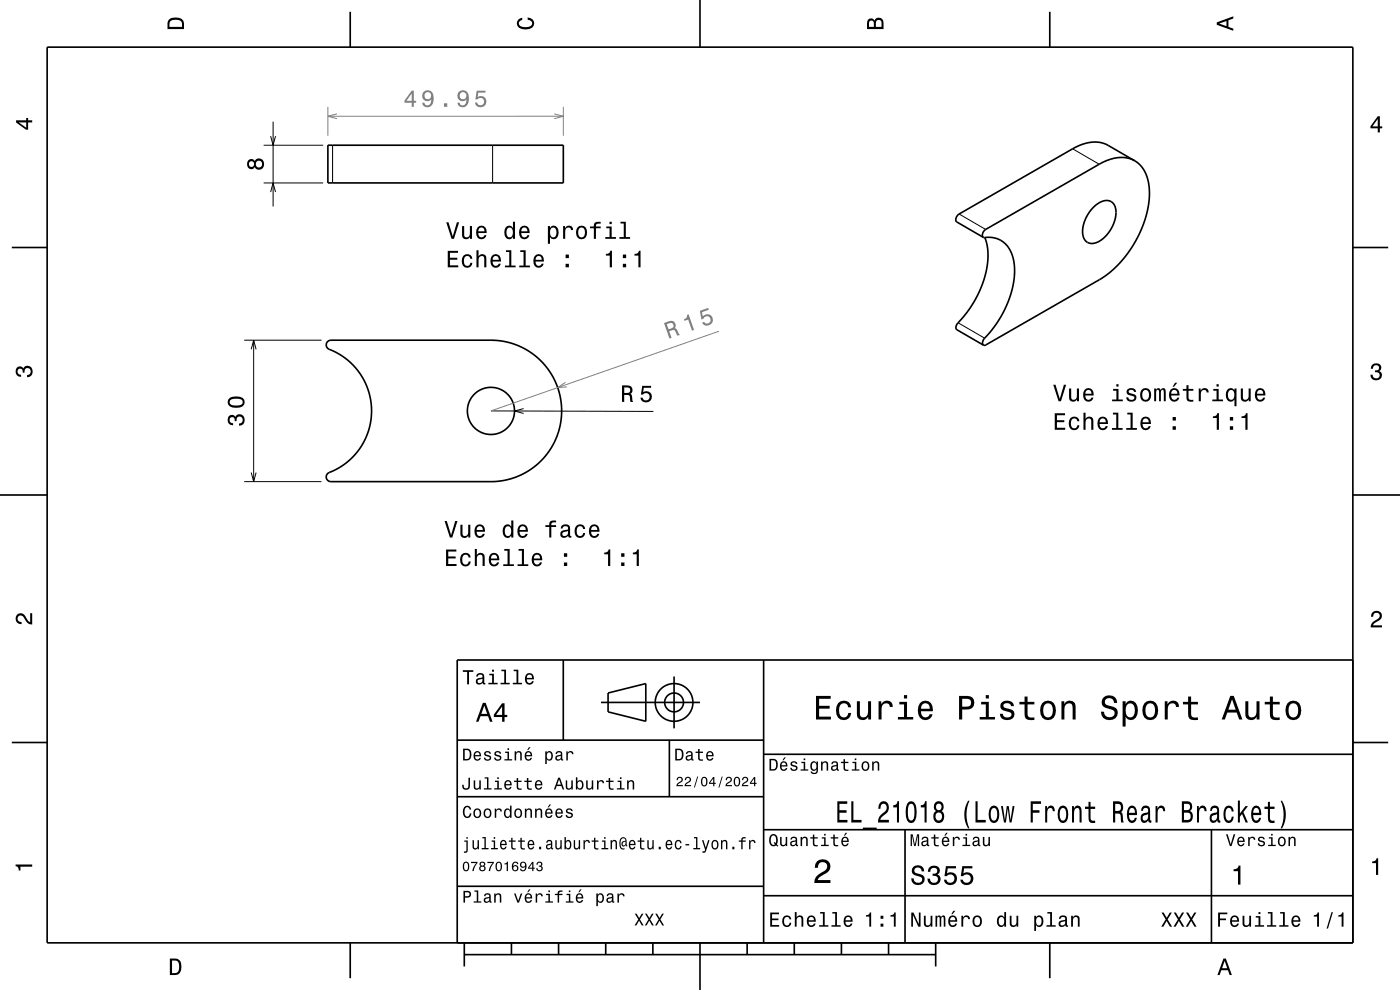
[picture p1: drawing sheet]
<svg xmlns="http://www.w3.org/2000/svg" width="297mm" height="210mm" viewBox="0 0 297 210" stroke-linecap="round" stroke-linejoin="round" font-family="sans-serif">
<g fill="none" stroke="#000" stroke-width=".21">
<path d="M55.9 30.8h12.7M55.9 38.8h12.7M70.6 30.8v8M104.5 30.8v8M227.6 31.6l5.6 3.2M203.5 45.4l5.6 3.3M51.8 72.2h16.4M53.3 74.1l.5-1.9 .5 1.9M53.8 72.2v30M203.2 68.5l5.7 3.2M104.2 87.2l34.4 .1M111.1 86.7l-2 .5 2 .5"/>
<path d="M51.8 102.2h16.4M53.3 100.2l.5 2 .5-2"/>
</g>
<path d="M69.6 22.7v6.1M119.5 22.7v6.1" fill="none" stroke="#808080" stroke-width=".21"/>
<g fill="none" stroke="#000" stroke-width=".35">
<path d="M10 10h277v190h-277zM74.3 2.5v7.5M148.5 0v10M222.7 2.5v7.5M69.6 30.8h49.9v8h-49.9zM240.7 34.1l1.6 1.4 1.1 2.2 .4 2.5-.1 2.7-.6 2.9-1.1 3.2-1.7 3.1-2 2.8-2.3 2.4-2.4 1.8-24.5 14.1h-.5M240.7 34.1l-6.5-3.7-2-.3-2.2 .4-2.4 1.1-24.1 13.8a1.17 1.17 0 0 0-.5 1.7l5.6 3.2M240.7 34.1l-1.3-.5-1.5-.2-1.9 .3-1.9 .7-25 14.3a1.17 1.17 0 0 0-.5 1.6M2.5 52.5h7.5M208.6 50.3l1.6 .1 1.1 .1 1 .5 1 .7 .8 1.1 .6 1.2 .4 1.4 .1 1.5v1.9l-.3 1.7-1.1 3.6-1.9 3.8-2.5 3.3a1.58 1.58 0 0 0-.8 2M208.9 50.4l.6 1.9 .1 2.1-.2 2.2-.5 2.2-.9 2.5-1.2 2.5-1.5 2.3-1.6 1.8a1.58 1.58 0 0 0-.7 2l5.6 3.3M231.9 44a3.2 3.2 0 0 1 3.9-1.2 3.8 3.8 0 0 1 .5 4.5 6.3 6.3 0 0 1-4.6 4.4 2.2 2.2 0 0 1-2-2.8 8 8 0 0 1 2.2-4.9z"/>
<path d="M287 52.5h7.5M69.5 72.4l.7-.2h34l2.1 .1 2.2 .5 2.1 .8 2.1 1.3 1.8 1.4 1.6 1.8 1.2 1.9 1 2.3 .7 2.4 .2 2.3-.2 2.2-.5 2.5-1.1 2.5-1.2 1.9-1.6 1.9-2 1.5-1.9 1.2-2.4 .9-1.9 .4-2 .2h-34.2a1.06 1.06 0 0 1-1-1.1 1.06 1.06 0 0 1 1.1-1.1l1.8-.9 1.6-1.1 1.6-1.6 1.1-1.4 1-1.7 .8-1.8 .5-2.2 .1-2-.1-2.3-.5-1.9-.7-1.9-1-1.7-1.2-1.6-1.6-1.6-1.6-1.1-1.6-.8a1.27 1.27 0 0 1-1.1-1.8zM0 105h10M287 105h10M119.5 140v17M162 140v60M287 140h-190v60M2.5 157.5h7.5M97 157h65M127.5 149h21M129 147l8-2v8l-8-2zM142 157v12"/>
<path d="M143 143.5v11M287 157.5h7.5M97 169h65M162 176h125M162 160h125M192 176v24M257 176v24M97 188h65M162 190h125M74.3 200v7.5M98.5 202.5h100M98.5 200v5"/>
<path d="M108.5 200v2.5M118.5 200v2.5M128.5 200v2.5M138.5 200v2.5M148.5 200v10M158.5 200v2.5M168.5 200v2.5M178.5 200v2.5M188.5 200v2.5M198.5 200v5M222.7 200v7.5"/>
<circle cx="104.1" cy="87.2" r="5"/>
<circle cx="143" cy="149" r="2"/>
<circle cx="143" cy="149" r="4"/>
</g>
<g fill="#000">
<path d="M36 4a2.18 2.18 0 0 0-.5 2.2h3.5v-1.2a1.43 1.43 0 0 0-1.7-1.3zM36.3 4.4a2.15 2.15 0 0 1 2.2 .3l.1 1h-2.6v-1z" fill-rule="evenodd"/>
<path d="M109.9 4.2l.9-.4v.4a.7 .7 0 0 0-.7 .5 .7 .7 0 0 0 .3 .8 1.7 1.7 0 0 0 2.5-.5 .9 .9 0 0 0-1-.8v-.5a1.24 1.24 0 0 1 1.4 1.1 1.24 1.24 0 0 1-1 1.4 2.22 2.22 0 0 1-2.5-.7l-.2-.5z" fill-rule="evenodd"/>
<path d="M184.2 4.2l-.3 .7v1.3h3.5v-1.3a.98 .98 0 0 0-.7-1.1 .98 .98 0 0 0-1.2 .6 .84 .84 0 0 0-1.3-.2zM184.5 4.5a.54 .54 0 0 1 .6-.1 .54 .54 0 0 1 .3 .6v.7h-1zM185.9 4.4a.62 .62 0 0 1 .8-.1 .62 .62 0 0 1 .3 .6v.8h-1.2z" fill-rule="evenodd"/>
<path d="M258.1 4.7v.6l3.5 1.2v-.4l-1-.4v-1.4l1-.4v-.4zM258.6 5l1.6-.5v1z" fill-rule="evenodd"/>
<path d="M3.4 25.5v.5l2.1 1.5h.5v-1.5h.8v-.5h-.8v-.5h-.4v.5zM4 26h1.6v1.1z" fill-rule="evenodd"/>
<path d="M292.3 24.7l-1.6 2.1v.4h1.6v.9h.4v-.9h.5v-.4h-.5v-2.1zM292.3 25.2v1.6h-1.1z" fill-rule="evenodd"/>
<path d="M291.1 77.4a1.08 1.08 0 0 1 1.4-.2 1.08 1.08 0 0 1 .4 1.2l-.3 .3a1.06 1.06 0 0 1 .5 1.3 1.06 1.06 0 0 1-1.2 .7 1.1 1.1 0 0 1-1.2-1.2h.5a.71 .71 0 0 0 1 .8 .71 .71 0 0 0 .1-1.3h-.6v-.4a.61 .61 0 0 0 .8-.3 .61 .61 0 0 0-.2-.8 .61 .61 0 0 0-.9 .2l-.1 .5h-.5z" fill-rule="evenodd"/>
<path d="M3.6 78a.86 .86 0 0 1 1.4 .2 1.06 1.06 0 0 1 1.2-.6 1.06 1.06 0 0 1 .7 1.2 1.1 1.1 0 0 1-1.2 1.2v-.4a.71 .71 0 0 0 .8-1 .71 .71 0 0 0-1.3-.1v.6h-.4a.61 .61 0 0 0-.3-.8 .61 .61 0 0 0-.8 .2 .61 .61 0 0 0 .2 .8l.6 .2v.4a1.15 1.15 0 0 1-1.2-.6 1.15 1.15 0 0 1 .3-1.3z" fill-rule="evenodd"/>
<path d="M48.5 88.3a1.17 1.17 0 0 0-.1 1.3 1.17 1.17 0 0 0 1 .6v-.4a.62 .62 0 0 1-.7-.4 .62 .62 0 0 1 .3-.8 .62 .62 0 0 1 .8 .3v.4h.4a.72 .72 0 0 1 .4-.9 .72 .72 0 0 1 1 .5 .72 .72 0 0 1-.6 .9h-.3v.5a1.18 1.18 0 0 0 1.2-1.5 1.18 1.18 0 0 0-1.8-.6l-.2 .2a.86 .86 0 0 0-1.4-.1zM48.7 84.4a1.13 1.13 0 0 0-.4 1.2 1.13 1.13 0 0 0 1 .8 2.28 2.28 0 0 0 2.5-.6 1.14 1.14 0 0 0-.9-1.6 2.89 2.89 0 0 0-2.2 .2zM48.8 85a2.38 2.38 0 0 1 2.6 0v.6a2.38 2.38 0 0 1-2.6 0z" fill-rule="evenodd"/>
<path d="M132 81.8l-.1 3.5h.5v-1.5a.85 .85 0 0 1 1.2 .5l.2 1h.5l-.3-1.5-.3-.3a.97 .97 0 0 0 .4-1.1 .97 .97 0 0 0-1-.6zM132.4 82.2a1.1 1.1 0 0 1 1.3 .3 .6 .6 0 0 1-.1 .6 .6 .6 0 0 1-.6 .3h-.6z" fill-rule="evenodd"/>
<path d="M136.2 81.8h1.9v.5h-1.5l-.2 .9a1.21 1.21 0 0 1 1.8 .6 1.21 1.21 0 0 1-.8 1.6 1.21 1.21 0 0 1-1.5-1h.4a.8 .8 0 0 0 1.2 .3 .8 .8 0 0 0 .1-1.2 .8 .8 0 0 0-1.2 .2h-.4z" fill-rule="evenodd"/>
<path d="M94.3 110.5l1.1 3.5h.5l1.1-3.5h-.4l-.9 3-.9-3zM97.7 111.3v1.8a.89 .89 0 0 0 .6 1 .89 .89 0 0 0 1-.5v.4h.5v-2.7h-.5v1.6a.65 .65 0 0 1-.4 .8 .65 .65 0 0 1-.8-.4v-2zM101 111.6a1.54 1.54 0 0 0 .7 2.5 1.06 1.06 0 0 0 1.1-.9h-.4l-.2 .4-.4 .1a.75 .75 0 0 1-.7-.9h1.8a1.16 1.16 0 0 0-.5-1.4 1.16 1.16 0 0 0-1.4 .2zM101.3 111.8a.66 .66 0 0 1 .8-.1 .66 .66 0 0 1 .3 .7h-1.3zM106.9 111.6a1.57 1.57 0 0 0 .8 2.5l.4-.1 .4-.4v.4h.4v-3.6h-.4v1.3a.89 .89 0 0 0-1.6-.1zM107.3 111.9a.62 .62 0 0 1 .7-.3 .62 .62 0 0 1 .4 .6 1.11 1.11 0 0 1-.6 1.5 1.18 1.18 0 0 1-.5-1.8zM110.1 111.6a1.54 1.54 0 0 0 .8 2.5 1.06 1.06 0 0 0 1-.9h-.4l-.2 .4-.4 .1a.75 .75 0 0 1-.7-.9h1.8a1.17 1.17 0 0 0-.5-1.4 1.17 1.17 0 0 0-1.4 .2zM110.4 111.8a.66 .66 0 0 1 .8-.1 .66 .66 0 0 1 .3 .7h-1.3zM115.7 111.4v.4h.8v2.2h.5v-2.2h1v-.4h-1v-.4l.3-.2h.7v-.4a1.04 1.04 0 0 0-1.5 .8v.2zM119.2 111.4l-.2 .7h.4a.55 .55 0 0 1 .6-.5 .55 .55 0 0 1 .4 .7l-.2 .1a1.14 1.14 0 0 0-1.3 .9 .73 .73 0 0 0 .8 .8l.4-.1 .4-.3 .1 .3h.6v-.3l-.2-.1-.1-1.6a1.02 1.02 0 0 0-.6-.8 1.02 1.02 0 0 0-1.1 .2zM119.4 113l1.1-.4a.77 .77 0 0 1-.2 .9 .77 .77 0 0 1-.9 .1zM122.2 111.6a1.53 1.53 0 0 0 .8 2.5 1.06 1.06 0 0 0 1.1-1h-.4a.67 .67 0 0 1-.6 .6 .67 .67 0 0 1-.7-.6 1.12 1.12 0 0 1 .7-1.5 .6 .6 0 0 1 .6 .6h.4a1.09 1.09 0 0 0-.7-.9 1.09 1.09 0 0 0-1.2 .3zM125.2 111.6a1.54 1.54 0 0 0 .8 2.5 1.06 1.06 0 0 0 1.1-.9h-.4l-.2 .4-.4 .1a.75 .75 0 0 1-.7-.9h1.8a1.17 1.17 0 0 0-.5-1.4 1.17 1.17 0 0 0-1.5 .2zM125.6 111.8a.66 .66 0 0 1 .8-.1 .66 .66 0 0 1 .3 .7h-1.3z" fill-rule="evenodd"/>
<path d="M3.6 130.4a1.22 1.22 0 0 1 2 .7l.4 .6 .4 .3v-1.9h.4v2.4a1.8 1.8 0 0 1-1.7-1.4 .71 .71 0 0 0-.9-.5 .71 .71 0 0 0-.5 .8 .71 .71 0 0 0 .9 .5v.5a1.18 1.18 0 0 1-1.2-.7 1.18 1.18 0 0 1 .2-1.3z" fill-rule="evenodd"/>
<path d="M94.6 116.6v3.5h2.3v-.5h-1.8v-1.1h1.6v-.5h-1.6v-1h1.7v-.4zM97.9 117.6a1.52 1.52 0 0 0 .8 2.6 1.05 1.05 0 0 0 1.2-1.1h-.5a.67 .67 0 0 1-.6 .7 .67 .67 0 0 1-.7-.6 1.11 1.11 0 0 1 .7-1.5 .59 .59 0 0 1 .6 .6h.4a1.09 1.09 0 0 0-.7-1 1.09 1.09 0 0 0-1.2 .3zM100.7 116.4v3.7h.5v-1.6a.63 .63 0 0 1 .5-.8 .63 .63 0 0 1 .7 .7v1.7h.4v-1.8a.88 .88 0 0 0-.6-1 .88 .88 0 0 0-1 .5v-1.4zM104 117.6a1.54 1.54 0 0 0 .8 2.6 1.06 1.06 0 0 0 1.1-.9h-.5l-.2 .3-.4 .2a.76 .76 0 0 1-.7-1h1.8a1.17 1.17 0 0 0-.5-1.3 1.17 1.17 0 0 0-1.4 .1zM104.3 117.9a.66 .66 0 0 1 .8-.2 .66 .66 0 0 1 .4 .8h-1.4zM107 116.4v.4h.7v2.9h-.9v.4h2.2v-.4h-.9v-3.3zM110 116.4v.4h.7v2.9h-.9v.4h2.3v-.4h-.9v-3.3zM113.1 117.6a1.54 1.54 0 0 0 .8 2.6 1.06 1.06 0 0 0 1.1-.9h-.5l-.2 .3-.3 .2a.76 .76 0 0 1-.7-1h1.7a1.17 1.17 0 0 0-.5-1.3 1.17 1.17 0 0 0-1.4 .1zM113.4 117.9a.66 .66 0 0 1 .8-.2 .66 .66 0 0 1 .4 .8h-1.3zM119.6 119.3v.8h.7v-.8zM119.6 117.4v.7h.7v-.7z" fill-rule="evenodd"/>
<path d="M128.2 117.2v.4h.8v2.5h.5v-3.6h-.4a.77 .77 0 0 1-.9 .7zM131.8 119.3v.8h.7v-.8zM131.8 117.4v.7h.7v-.7zM134.3 117.2v.4h.8v2.5h.4v-3.6h-.3a.78 .78 0 0 1-.9 .7z" fill-rule="evenodd"/>
<path d="M291.2 129.9a1.18 1.18 0 0 1 1.9 .3 1.18 1.18 0 0 1-1 1.7l-.5 .3-.3 .5h1.9v.4h-2.4a1.8 1.8 0 0 1 1.4-1.8 .71 .71 0 0 0 .5-.8 .71 .71 0 0 0-.9-.5 .71 .71 0 0 0-.5 .8h-.4z" fill-rule="evenodd"/>
<path d="M98.2 158.8v2.5h.9a1.37 1.37 0 0 0 .7-2.2 1.56 1.56 0 0 0-1.6-.3zM98.6 159.1a.98 .98 0 0 1 1.1 .7 .98 .98 0 0 1-.6 1.2h-.5zM100.7 159.6a1.04 1.04 0 0 0-.2 1.2 1.04 1.04 0 0 0 1 .5l.5-.5h-.3l-.4 .3a.54 .54 0 0 1-.5-.7h1.3a.83 .83 0 0 0-.4-.9 .83 .83 0 0 0-1 .1zM100.9 159.7l.2-.1a.47 .47 0 0 1 .5 .1 .47 .47 0 0 1 .1 .5h-.9zM102.9 159.5l-.2 .1a.69 .69 0 0 0 .9 .9l.2 .1a.43 .43 0 0 1-.4 .5 .43 .43 0 0 1-.4-.4h-.3a.74 .74 0 0 0 .9 .7 .74 .74 0 0 0 .5-1l-1-.4a.38 .38 0 0 1 .3-.5 .38 .38 0 0 1 .4 .4h.3a.78 .78 0 0 0-1.2-.4zM105.1 159.5l-.2 .1a.69 .69 0 0 0 .9 .9l.2 .1a.43 .43 0 0 1-.4 .5 .43 .43 0 0 1-.5-.4h-.3a.74 .74 0 0 0 .9 .7 .74 .74 0 0 0 .5-1l-.9-.4a.38 .38 0 0 1 .3-.5 .38 .38 0 0 1 .4 .4h.3a.77 .77 0 0 0-1.2-.4zM107.2 159.4v.3h.5v1.3h-.7v.3h1.6v-.3h-.6v-1.6zM107.7 158.7v.4h.3v-.4zM109.2 159.4v1.9h.3v-1.1a.45 .45 0 0 1 .4-.6 .45 .45 0 0 1 .5 .5v1.2h.3v-1.3a.63 .63 0 0 0-.5-.7 .63 .63 0 0 0-.7 .4v-.3zM112.2 158.5l-.4 .6h.3l.5-.6zM111.5 159.6a1.04 1.04 0 0 0-.2 1.2 1.04 1.04 0 0 0 1.1 .5l.5-.5h-.3l-.5 .3a.54 .54 0 0 1-.5-.7h1.3a.83 .83 0 0 0-.4-.9 .83 .83 0 0 0-1 .1zM111.8 159.7l.1-.1a.48 .48 0 0 1 .5 .1 .48 .48 0 0 1 .2 .5h-1zM115.7 159.4v2.7h.3v-1.1a.66 .66 0 0 0 .7 .4 .66 .66 0 0 0 .5-.6 .91 .91 0 0 0 0-1.1 .91 .91 0 0 0-1-.3l-.2 .3v-.3zM116.1 159.8a.45 .45 0 0 1 .5-.2 .45 .45 0 0 1 .3 .4 .65 .65 0 0 1 .1 .8 .65 .65 0 0 1-.7 .2 .98 .98 0 0 1-.2-1.2zM118.1 159.5l-.2 .4h.3a.39 .39 0 0 1 .4-.3 .39 .39 0 0 1 .3 .5h-.1a.65 .65 0 0 0-1 .4 .65 .65 0 0 0 .6 .9l.6-.3 .1 .2h.4v-.2l-.2-.1v-1.1a.72 .72 0 0 0-.5-.6 .72 .72 0 0 0-.7 .2zM118.2 160.6l.8-.3a.55 .55 0 0 1-.2 .7 .55 .55 0 0 1-.6 0zM120.1 159.4v1.9h.4v-1.1a.47 .47 0 0 1 .2-.6 .47 .47 0 0 1 .6 .2v.2h.4a.64 .64 0 0 0-.5-.7 .64 .64 0 0 0-.8 .4v-.3z" fill-rule="evenodd"/>
<path d="M98.2 142.2v.3h.9v2.7h.4v-2.7h.9v-.3zM101.3 143l-.3 .5h.4a.47 .47 0 0 1 .5-.4 .47 .47 0 0 1 .4 .6l-.2 .1a.84 .84 0 0 0-1 .2 .84 .84 0 0 0 0 1.1 .9 .9 0 0 0 1.3-.2l.1 .2 .5 .1v-.3l-.3-.1v-1.3a.87 .87 0 0 0-1.4-.5zM101.4 144.3l.9-.3a.66 .66 0 0 1-.1 .7 .66 .66 0 0 1-.8 .1zM103.8 142.9v.3h.6v1.6h-.8v.4h2v-.4h-.8v-1.9zM104.4 142.1v.4h.4v-.4zM106.4 142.1v.3h.6v2.4h-.8v.4h1.9v-.4h-.7v-2.7zM109 142.1v.3h.6v2.4h-.8v.4h1.9v-.4h-.7v-2.7zM111.6 143.1a1.32 1.32 0 0 0 .7 2.1 .9 .9 0 0 0 .9-.7h-.3l-.2 .3-.4 .1a.65 .65 0 0 1-.6-.8h1.6a1 1 0 0 0-.4-1.2 1 1 0 0 0-1.3 .2zM111.9 143.3a.57 .57 0 0 1 .7-.1 .57 .57 0 0 1 .3 .6h-1.2z" fill-rule="evenodd"/>
<path d="M102.4 149.1l-1.4 4h.5l.4-1.2h1.6l.4 1.2h.6l-1.5-4zM102.7 149.7l.7 1.7h-1.3zM106.5 149.2l-1.7 2.4v.5h1.7v1h.5v-1h.6v-.5h-.6v-2.4zM106.5 149.9v1.7h-1.3z" fill-rule="evenodd"/>
<path d="M143.2 158.8v2.5h.9a1.37 1.37 0 0 0 .7-2.2 1.56 1.56 0 0 0-1.6-.3zM143.6 159.1a.98 .98 0 0 1 1.1 .7 .98 .98 0 0 1-.6 1.2h-.5zM145.7 159.5l-.2 .4h.3a.39 .39 0 0 1 .5-.3 .39 .39 0 0 1 .3 .5h-.2a.65 .65 0 0 0-.9 .4 .65 .65 0 0 0 .5 .9l.7-.3v.2h.4v-.2l-.1-.1-.1-1.1a.73 .73 0 0 0-.4-.6 .73 .73 0 0 0-.8 .2zM145.8 160.6l.8-.3a.55 .55 0 0 1-.1 .7 .55 .55 0 0 1-.7 0zM148.1 158.9v.5h-.5v.3h.5v1.3a.75 .75 0 0 0 1 .4v-.3a.48 .48 0 0 1-.7-.3v-1.1h.7v-.3h-.7v-.5zM150 159.6a1.04 1.04 0 0 0-.2 1.2 1.04 1.04 0 0 0 1.1 .5l.5-.5h-.4l-.4 .3a.54 .54 0 0 1-.5-.7h1.3a.83 .83 0 0 0-.4-.9 .83 .83 0 0 0-1 .1zM150.3 159.7l.1-.1a.48 .48 0 0 1 .5 .1 .48 .48 0 0 1 .2 .5h-1z" fill-rule="evenodd"/>
<path d="M173.1 147.6v5h3.2v-.6h-2.5v-1.7h2.2v-.6h-2.2v-1.5h2.4v-.6zM177.8 149.2a2.59 2.59 0 0 0 .5 3.4 1.58 1.58 0 0 0 2.3-1.4h-.6a.95 .95 0 0 1-.9 1 .95 .95 0 0 1-1-.9 1.59 1.59 0 0 1 .9-2.1 .85 .85 0 0 1 .9 .8h.7a1.56 1.56 0 0 0-1.1-1.3 1.56 1.56 0 0 0-1.7 .5zM181.8 148.8v2.5a1.27 1.27 0 0 0 .9 1.4 1.27 1.27 0 0 0 1.5-.7v.6h.6v-3.8h-.6v2.2a.92 .92 0 0 1-.6 1.1 .92 .92 0 0 1-1.2-.4v-2.9zM186.4 148.8v3.8h.6v-2.2a.95 .95 0 0 1 .5-1.1 .95 .95 0 0 1 1.2 .3l.1 .4h.6a1.28 1.28 0 0 0-1-1.4 1.28 1.28 0 0 0-1.4 .8v-.6zM190.8 148.9v.5h1v2.7h-1.3v.5h3.2v-.5h-1.3v-3.2zM191.8 147.4v.8h.6v-.8zM195.1 149.2a2.62 2.62 0 0 0 .5 3.4 1.57 1.57 0 0 0 2.2-1.1h-.6l-.3 .5-.5 .2a1.08 1.08 0 0 1-1-1.3h2.5a1.66 1.66 0 0 0-.7-2 1.66 1.66 0 0 0-2.1 .3zM195.6 149.5a.94 .94 0 0 1 1.2-.2 .94 .94 0 0 1 .5 1h-1.9zM203.5 147.6v5h.6v-2.1h.8a1.47 1.47 0 0 0 1.8-1.2 1.47 1.47 0 0 0-1.5-1.7zM204.1 148.2a1.6 1.6 0 0 1 1.8 .5 .86 .86 0 0 1 0 .9 .86 .86 0 0 1-.9 .3h-.9zM208.1 148.9v.5h1v2.7h-1.3v.5h3.3v-.5h-1.3v-3.2zM209.1 147.4v.8h.7v-.8zM212.6 148.9a1.08 1.08 0 0 0-.3 1.2 1.08 1.08 0 0 0 1 .7l1.1 .4a.57 .57 0 0 1 .2 .6 .57 .57 0 0 1-.5 .4 .96 .96 0 0 1-1.4-.8h-.6a1.6 1.6 0 0 0 1.3 1.4 1.6 1.6 0 0 0 1.7-.8 1.13 1.13 0 0 0-1-1.6l-1.1-.3-.2-.4a.87 .87 0 0 1 .9-.5 .87 .87 0 0 1 .8 .6h.6a1.41 1.41 0 0 0-2.1-1.1zM217.4 147.8v1.1h-1.1v.5h1.1v2.6l.2 .4 .4 .3h1.4v-.5a.97 .97 0 0 1-1.4-.5v-2.3h1.4v-.5h-1.4v-1.1zM221.1 149.2a2.56 2.56 0 0 0 .5 3.4 1.72 1.72 0 0 0 1.8-.2 1.72 1.72 0 0 0 .6-1.7 1.7 1.7 0 0 0-.9-1.9 1.7 1.7 0 0 0-2 .4zM221.6 149.6a.96 .96 0 0 1 1-.4 .96 .96 0 0 1 .7 .8 1.59 1.59 0 0 1-1 2.2 1.19 1.19 0 0 1-1-1.5zM225.2 148.8v3.8h.6v-2.2a.97 .97 0 0 1 .5-1.1 .97 .97 0 0 1 1.1 .2l.1 .7v2.4h.7v-2.5a1.27 1.27 0 0 0-.9-1.4 1.27 1.27 0 0 0-1.5 .6v-.5zM234.1 147.9a1.38 1.38 0 0 0-.3 1.5 1.38 1.38 0 0 0 1.3 .9 1.25 1.25 0 0 1 1.4 .9 1.15 1.15 0 0 1-1.3 .9 1.15 1.15 0 0 1-1-1.1h-.7a1.8 1.8 0 0 0 1.7 1.8 1.8 1.8 0 0 0 1.9-1.6 1.46 1.46 0 0 0-1.5-1.4l-.6-.2a.83 .83 0 0 1-.5-1.1 .83 .83 0 0 1 1.2-.3l.5 .5 .1 .4h.7a1.67 1.67 0 0 0-1-1.6 1.67 1.67 0 0 0-1.9 .4zM238.2 148.8v5.3h.6v-2.1a1.32 1.32 0 0 0 1.4 .7 1.32 1.32 0 0 0 1.1-1.1 2.43 2.43 0 0 0-.8-2.8 1.21 1.21 0 0 0-1.7 .5v-.5zM239.1 149.6a.9 .9 0 0 1 .9-.4 .9 .9 0 0 1 .7 .8 1.61 1.61 0 0 1-.9 2.2 1.18 1.18 0 0 1-1-1.5zM242.8 149.2a2.56 2.56 0 0 0 .5 3.4 1.72 1.72 0 0 0 1.8-.2 1.72 1.72 0 0 0 .6-1.7 1.7 1.7 0 0 0-.9-1.9 1.7 1.7 0 0 0-2 .4zM243.3 149.6a.96 .96 0 0 1 1-.4 .96 .96 0 0 1 .7 .8 1.59 1.59 0 0 1-1 2.2 1.19 1.19 0 0 1-1-1.5zM247.1 148.8v3.8h.6v-2.2a.95 .95 0 0 1 .5-1.1 .95 .95 0 0 1 1.2 .3l.1 .4h.6a1.28 1.28 0 0 0-1-1.4 1.28 1.28 0 0 0-1.4 .8v-.6zM252 147.8v1.1h-1v.5h1l.1 2.6 .2 .4 .4 .3h1.4v-.5a.97 .97 0 0 1-1.4-.5v-2.3h1.4v-.5h-1.4v-1.1zM261 147.6l-1.8 5h.6l.6-1.4h2l.5 1.4h.7l-1.9-5zM261.4 148.3l.7 2.2h-1.5zM264.2 148.8v2.5a1.27 1.27 0 0 0 .9 1.4 1.27 1.27 0 0 0 1.5-.7v.6h.6v-3.8h-.6v2.2a.92 .92 0 0 1-.6 1.1 .92 .92 0 0 1-1.1-.4l-.1-2.9zM269.4 147.8v1.1h-1.1v.5h1.1v2.6l.2 .4 .4 .3 .7 .1 .8-.1v-.5a.97 .97 0 0 1-1.4-.5l-.1-2.3h1.5v-.5h-1.5v-1.1zM273.1 149.2a2.56 2.56 0 0 0 .6 3.4 1.72 1.72 0 0 0 1.8-.2 1.72 1.72 0 0 0 .6-1.7 1.7 1.7 0 0 0-.9-1.9 1.7 1.7 0 0 0-2.1 .4zM273.6 149.6a.96 .96 0 0 1 1-.4 .96 .96 0 0 1 .7 .8 1.59 1.59 0 0 1-.9 2.2 1.19 1.19 0 0 1-1.1-1.5z" fill-rule="evenodd"/>
<path d="M99.4 165v1.6a.53 .53 0 0 1-.6 .6 .53 .53 0 0 1-.4-.7h-.3a.84 .84 0 0 0 .7 1.1 .84 .84 0 0 0 .9-.9v-1.7zM100.5 165.5v1.3a.63 .63 0 0 0 .4 .7 .63 .63 0 0 0 .8-.3v.3h.3v-2h-.3v1.2a.46 .46 0 0 1-.3 .5 .46 .46 0 0 1-.6-.2v-1.5zM102.8 164.9v.2h.5v2.1h-.6v.3h1.6v-.3h-.7v-2.3zM105 165.6v.3h.5v1.3h-.7v.3h1.7v-.3h-.7v-1.6zM105.5 164.9v.3h.3v-.3zM107.2 165.7a1.04 1.04 0 0 0-.2 1.2 1.04 1.04 0 0 0 1 .6l.5-.6h-.3l-.4 .4a.54 .54 0 0 1-.5-.7h1.3a.83 .83 0 0 0-.4-1 .83 .83 0 0 0-1 .1zM107.4 165.9l.2-.1a.48 .48 0 0 1 .5 .1 .48 .48 0 0 1 .1 .4h-.9zM109.6 165v.6h-.5v.3h.5v1.3a.74 .74 0 0 0 1 .3v-.3l-.6-.1-.1-.3v-.9h.7v-.3h-.7v-.6zM111.8 165v.6h-.6v.3h.6v1.3a.75 .75 0 0 0 1 .3v-.3a.48 .48 0 0 1-.7-.2v-1.1h.7v-.3h-.7v-.6zM113.7 165.7a1.04 1.04 0 0 0-.2 1.2 1.04 1.04 0 0 0 1 .6l.5-.6h-.3l-.4 .4a.54 .54 0 0 1-.5-.7h1.3a.83 .83 0 0 0-.4-1 .83 .83 0 0 0-1 .1zM113.9 165.9l.2-.1a.48 .48 0 0 1 .5 .1 .48 .48 0 0 1 .1 .4h-.9zM118.4 165l-.9 2.5h.3l.3-.8h1l.3 .8h.3l-.9-2.5zM118.6 165.3l.4 1.1h-.8zM120 165.5v1.3a.63 .63 0 0 0 .5 .7 .63 .63 0 0 0 .7-.3v.3h.3v-2h-.3v1.2a.46 .46 0 0 1-.3 .5 .46 .46 0 0 1-.6-.2v-1.5zM122.2 164.9v2.6h.3v-.3a.66 .66 0 0 0 .7 .3 .66 .66 0 0 0 .5-.6 .9 .9 0 0 0 0-1 .9 .9 0 0 0-1-.3l-.2 .2v-.9zM122.6 165.9a.45 .45 0 0 1 .5-.1 .45 .45 0 0 1 .3 .4 .65 .65 0 0 1 .1 .7 .65 .65 0 0 1-.7 .3 .98 .98 0 0 1-.2-1.3zM124.4 165.5v1.3a.63 .63 0 0 0 .4 .7 .63 .63 0 0 0 .8-.3v.3h.3v-2h-.4v1.2a.46 .46 0 0 1-.2 .5 .46 .46 0 0 1-.6-.2v-1.5zM126.7 165.5v2h.3v-1.1a.47 .47 0 0 1 .2-.6 .47 .47 0 0 1 .6 .2v.1h.4a.64 .64 0 0 0-.5-.6 .64 .64 0 0 0-.8 .4v-.4zM129.1 165v.6h-.5v.3h.5v1.3a.75 .75 0 0 0 1.1 .3v-.3a.48 .48 0 0 1-.7-.2l-.1-1.1h.8v-.3h-.8v-.6zM131 165.6v.3h.5v1.3h-.6v.3h1.6v-.3h-.7v-1.6zM131.5 164.9v.3h.3v-.3zM133 165.5v2h.4v-1.1a.45 .45 0 0 1 .3-.7 .45 .45 0 0 1 .5 .6v1.2h.3v-1.3a.63 .63 0 0 0-.4-.7 .63 .63 0 0 0-.8 .3v-.3z" fill-rule="evenodd"/>
<path d="M98.4 171.2a1.45 1.45 0 0 0 .7 2.3 .94 .94 0 0 0 .9-1h-.3a.59 .59 0 0 1-.8 .7 1.31 1.31 0 0 1 .2-2l.3 .1 .2 .4h.4a.85 .85 0 0 0-.6-.8 .85 .85 0 0 0-1 .3zM100.6 171.7a1.04 1.04 0 0 0-.1 1.3 1.04 1.04 0 0 0 1.1 .5 1.04 1.04 0 0 0 .5-1.3 1.04 1.04 0 0 0-1.2-.7zM100.9 171.9a.48 .48 0 0 1 .5-.1 .48 .48 0 0 1 .3 .4 .66 .66 0 0 1 0 .7 .66 .66 0 0 1-.7 .3 .98 .98 0 0 1-.1-1.3zM102.8 171.7a1.04 1.04 0 0 0-.2 1.3 1.04 1.04 0 0 0 1.2 .5 1.04 1.04 0 0 0 .5-1.3 1.04 1.04 0 0 0-1.2-.7zM103 171.9a.48 .48 0 0 1 .5-.1 .48 .48 0 0 1 .4 .4 .66 .66 0 0 1 0 .7 .66 .66 0 0 1-.7 .3 .97 .97 0 0 1-.2-1.3zM105 171.5v2h.3v-1.1a.47 .47 0 0 1 .2-.6 .47 .47 0 0 1 .6 .2l.1 .1h.3a.64 .64 0 0 0-.5-.6 .64 .64 0 0 0-.7 .4v-.4zM107.1 171.7a1.06 1.06 0 0 0-.2 1.2 1.06 1.06 0 0 0 .9 .6l.4-.3v.3h.3v-2.6h-.3v.9a.63 .63 0 0 0-1.1-.1zM107.4 171.9a.44 .44 0 0 1 .4-.1 .44 .44 0 0 1 .4 .4 .65 .65 0 0 1 0 .7 .65 .65 0 0 1-.7 .3l-.2-.4zM109.3 171.7a1.04 1.04 0 0 0-.1 1.3 1.04 1.04 0 0 0 1.1 .5 1.04 1.04 0 0 0 .5-1.3 1.04 1.04 0 0 0-1.2-.7zM109.5 171.9a.48 .48 0 0 1 .6-.1 .48 .48 0 0 1 .3 .4 .66 .66 0 0 1 0 .7 .66 .66 0 0 1-.7 .3 .98 .98 0 0 1-.2-1.3zM111.4 171.5v2h.3v-1.1a.45 .45 0 0 1 .3-.7 .45 .45 0 0 1 .5 .6v1.2h.4v-1.3a.63 .63 0 0 0-.5-.7 .63 .63 0 0 0-.7 .3v-.3zM113.5 171.5v2h.3v-1.1a.45 .45 0 0 1 .3-.6 .45 .45 0 0 1 .6 .2v1.5h.3v-1.3a.63 .63 0 0 0-.4-.7 .63 .63 0 0 0-.8 .3v-.3zM116.5 170.7l-.3 .6h.2l.5-.6zM115.9 171.7a1.04 1.04 0 0 0-.2 1.2 1.04 1.04 0 0 0 1 .6l.5-.6h-.3l-.4 .4a.54 .54 0 0 1-.5-.7h1.2a.83 .83 0 0 0-.3-1 .83 .83 0 0 0-1 .1zM116.1 171.9l.2-.1a.47 .47 0 0 1 .4 .1 .47 .47 0 0 1 .2 .4h-.9zM118 171.7a1.04 1.04 0 0 0-.2 1.2 1.04 1.04 0 0 0 1.1 .6l.5-.6h-.3l-.5 .4a.53 .53 0 0 1-.5-.7h1.3a.83 .83 0 0 0-.3-1 .83 .83 0 0 0-1.1 .1zM118.3 171.9l.1-.1a.47 .47 0 0 1 .5 .1 .47 .47 0 0 1 .2 .4h-1zM120.2 171.6l-.1 .2a.69 .69 0 0 0 .8 .9l.3 .1a.43 .43 0 0 1-.4 .5 .43 .43 0 0 1-.5-.4h-.3a.74 .74 0 0 0 .9 .7 .74 .74 0 0 0 .5-1.1l-1-.3a.38 .38 0 0 1 .3-.5 .38 .38 0 0 1 .5 .3h.3a.77 .77 0 0 0-1.3-.4z" fill-rule="evenodd"/>
<path d="M143.7 164.9l-.2 .6h.3a.4 .4 0 0 1 .3-.5 .4 .4 0 0 1 .5 .3 .4 .4 0 0 1-.3 .5l-.2 .1a.93 .93 0 0 0-.6 .9h1.4v-.3h-1.1l.5-.4a.67 .67 0 0 0 .5-1 .67 .67 0 0 0-1.1-.2zM145.5 164.9l-.2 .6h.2a.4 .4 0 0 1 .3-.5 .4 .4 0 0 1 .5 .3 .4 .4 0 0 1-.3 .5l-.1 .1a.93 .93 0 0 0-.7 .9h1.4v-.3h-1.1l.5-.4a.67 .67 0 0 0 .5-1 .67 .67 0 0 0-1-.2zM147.9 164.7l-.7 2.3h.2l.7-2.3zM148.9 165a1.15 1.15 0 0 0 .5 1.8 1.16 1.16 0 0 0 .5-1.8 .63 .63 0 0 0-1 0zM149.2 165.1l.2-.1a.98 .98 0 0 1 0 1.6l-.2-.1-.2-.3v-.7zM151.3 164.8l-.9 1.2v.3h.9v.5h.2v-.5h.3v-.3h-.3v-1.2zM151.3 165.2v.8h-.6zM153.1 164.7l-.7 2.3h.2l.7-2.3zM154.1 164.9l-.2 .6h.3a.4 .4 0 0 1 .3-.5 .4 .4 0 0 1 .5 .3 .4 .4 0 0 1-.3 .5l-.2 .1a.93 .93 0 0 0-.6 .9h1.4v-.3h-1.1l.5-.4a.67 .67 0 0 0 .5-1 .67 .67 0 0 0-1.1-.2zM155.8 165a1.15 1.15 0 0 0 .5 1.8 1.16 1.16 0 0 0 .5-1.8 .63 .63 0 0 0-1 0zM156.1 165.1l.2-.1a.98 .98 0 0 1 0 1.6l-.2-.1-.2-.3v-.7zM157.6 164.9l-.2 .6h.3a.4 .4 0 0 1 .3-.5 .4 .4 0 0 1 .5 .3 .4 .4 0 0 1-.3 .5l-.2 .1a.94 .94 0 0 0-.6 .9h1.3v-.3h-1l.4-.4a.67 .67 0 0 0 .6-1 .67 .67 0 0 0-1.1-.2zM160 164.8l-.9 1.2v.3h.9v.5h.2v-.5h.3v-.3h-.3v-1.2zM160 165.2v.8h-.7z" fill-rule="evenodd"/>
<path d="M163.2 161v2.5h.9a1.37 1.37 0 0 0 .7-2.2 1.58 1.58 0 0 0-1.6-.3zM163.6 161.3a.98 .98 0 0 1 1.1 .7 .98 .98 0 0 1-.6 1.2h-.5zM166.4 160.7l-.4 .6h.2l.5-.6zM165.7 161.7a1.04 1.04 0 0 0-.2 1.2 1.04 1.04 0 0 0 1 .6l.5-.6h-.3l-.4 .4a.54 .54 0 0 1-.5-.7h1.3a.83 .83 0 0 0-.4-1 .83 .83 0 0 0-1 .1zM165.9 161.9l.2-.1a.48 .48 0 0 1 .5 .1 .48 .48 0 0 1 .1 .4h-.9zM167.9 161.6l-.2 .2a.68 .68 0 0 0 .9 .9l.2 .1a.43 .43 0 0 1-.4 .5 .43 .43 0 0 1-.4-.4h-.3a.74 .74 0 0 0 .9 .7 .74 .74 0 0 0 .5-1.1l-1-.3a.38 .38 0 0 1 .3-.5 .38 .38 0 0 1 .4 .4l.3-.1a.78 .78 0 0 0-1.2-.4zM170 161.6v.3h.5v1.3h-.7v.3h1.7v-.3h-.7v-1.6zM170.5 160.9v.3h.3v-.3zM172.1 161.7a1.06 1.06 0 0 0-.2 1.2 1.06 1.06 0 0 0 .9 .6l.4-.3a.52 .52 0 0 1-.2 .7 .52 .52 0 0 1-.7-.3h-.3a.78 .78 0 0 0 .9 .6 .78 .78 0 0 0 .6-.8v-1.9h-.3v.4l-.2-.3a.64 .64 0 0 0-.9 .1zM172.4 161.9a.45 .45 0 0 1 .4-.1 .45 .45 0 0 1 .4 .4 .65 .65 0 0 1 0 .7 .65 .65 0 0 1-.7 .3l-.2-.4zM174.2 161.5v2h.3v-1.1a.45 .45 0 0 1 .3-.6 .45 .45 0 0 1 .5 .2l.1 1.5h.3v-1.3a.63 .63 0 0 0-.5-.7 .63 .63 0 0 0-.7 .3v-.3zM176.6 161.6l-.2 .5h.3a.39 .39 0 0 1 .4-.4 .39 .39 0 0 1 .3 .6h-.1a.65 .65 0 0 0-1 .4 .65 .65 0 0 0 .6 .8l.6-.3 .1 .2 .4 .1-.2-.4v-1a.73 .73 0 0 0-1.2-.5zM176.7 162.7l.8-.2a.55 .55 0 0 1-.2 .6 .55 .55 0 0 1-.6 .1zM178.9 161v.6h-.5v.3h.5l.1 1.3a.75 .75 0 0 0 1 .3v-.3a.48 .48 0 0 1-.7-.2v-1.1h.7v-.3h-.7v-.6zM180.8 161.6v.3h.5v1.3h-.6v.3h1.6v-.3h-.6v-1.6zM181.3 160.9v.3h.4v-.3zM183 161.7a1.04 1.04 0 0 0-.2 1.3 1.04 1.04 0 0 0 1.2 .5 1.04 1.04 0 0 0 .4-1.3 1.04 1.04 0 0 0-1.2-.7zM183.2 161.9a.48 .48 0 0 1 .5-.1 .48 .48 0 0 1 .4 .4 .66 .66 0 0 1 0 .7 .66 .66 0 0 1-.7 .3 .98 .98 0 0 1-.2-1.3zM185 161.5v2h.3v-1.1a.45 .45 0 0 1 .3-.6 .45 .45 0 0 1 .6 .2v1.5h.3v-1.3a.63 .63 0 0 0-.4-.7 .63 .63 0 0 0-.8 .3v-.3z" fill-rule="evenodd"/>
<path d="M163.4 177.2a1.45 1.45 0 0 0 .7 2.3l.5-.2 .3 .3 .2-.2-.3-.3a1.53 1.53 0 0 0-.5-2.2l-.6 .1zM163.8 177.3l.3-.1a1.21 1.21 0 0 1 .5 1.7l-.3-.3-.2 .2 .3 .3a.45 .45 0 0 1-.7-.1 1.62 1.62 0 0 1 .1-1.7zM165.5 177.5v1.3a.63 .63 0 0 0 .4 .7 .63 .63 0 0 0 .8-.3v.3h.3v-2h-.3v1.2a.46 .46 0 0 1-.3 .5 .46 .46 0 0 1-.6-.2v-1.5zM167.9 177.6l-.2 .5h.3a.39 .39 0 0 1 .5-.4 .39 .39 0 0 1 .2 .6h-.1a.65 .65 0 0 0-.9 .4 .65 .65 0 0 0 .5 .8l.6-.3 .1 .2 .4 .1v-.3h-.2v-1.1a.73 .73 0 0 0-1.2-.5zM168 178.7l.8-.2a.55 .55 0 0 1-.2 .6 .55 .55 0 0 1-.6 .1zM169.8 177.5v2h.4v-1.1a.45 .45 0 0 1 .2-.6 .45 .45 0 0 1 .6 .2v1.5h.3v-1.3a.63 .63 0 0 0-.4-.7 .63 .63 0 0 0-.8 .3v-.3zM172.4 177v.6h-.5v.3h.5l.1 1.3a.75 .75 0 0 0 1 .3v-.3a.49 .49 0 0 1-.7-.2v-1.1h.7v-.3h-.7v-.6zM174.3 177.6v.3h.5v1.3h-.6v.3h1.6v-.3h-.6v-1.6zM174.8 176.9v.3h.4v-.3zM176.8 177v.6h-.6v.3h.6v1.3a.74 .74 0 0 0 1 .3v-.3a.49 .49 0 0 1-.7-.2v-1.1h.7v-.3h-.7v-.6zM179.4 176.7l-.4 .6h.2l.5-.6zM178.7 177.7a1.04 1.04 0 0 0-.2 1.2 1.04 1.04 0 0 0 1 .6l.5-.6h-.3l-.4 .4a.54 .54 0 0 1-.5-.7h1.3a.83 .83 0 0 0-.4-1 .83 .83 0 0 0-1 .1zM178.9 177.9l.2-.1a.48 .48 0 0 1 .5 .1 .48 .48 0 0 1 .1 .4h-.9z" fill-rule="evenodd"/>
<path d="M177.6 170v4.5h2.2v-.6h-1.7v-1.5h1.5v-.5h-1.5v-1.4h1.6v-.5zM180.6 170v4.5h2.2v-.6h-1.8v-3.9zM183 175.5v.5h3v-.5zM186.6 170.4l-.3 1.2 .5-.1a.77 .77 0 0 1 .9-1 1.12 1.12 0 0 1-.4 1.9 2.16 2.16 0 0 0-1 2.1h2.3v-.6h-1.9a2.5 2.5 0 0 1 1.5-1.5 1.63 1.63 0 0 0-.3-2.4h-.9zM189.5 170.8v.5h.8v3.2h.4v-4.6h-.3a.82 .82 0 0 1-.9 .9zM192.8 170.1a3.9 3.9 0 0 0 0 4.4l.5 .1 .5-.1a3.8 3.8 0 0 0 .5-3.6 1 1 0 0 0-1.5-.8zM193 170.6l.3-.1 .3 .1a3.9 3.9 0 0 1 0 3.4l-.3 .1-.3-.1a3.9 3.9 0 0 1 0-3.4zM195.3 170.8v.5h.8v3.2h.5v-4.6h-.4a.81 .81 0 0 1-.9 .9zM198.4 170.3a1.28 1.28 0 0 0 .2 1.7 1.44 1.44 0 0 0-.6 1.5 1.44 1.44 0 0 0 1.2 1.1 1.44 1.44 0 0 0 1.1-1.1 1.44 1.44 0 0 0-.5-1.5 1.12 1.12 0 0 0 .2-1.6 1.12 1.12 0 0 0-1.6-.1zM198.6 172.6a.76 .76 0 0 1 1.1-.1 .76 .76 0 0 1 .1 1 .75 .75 0 0 1-1.1 .4 .75 .75 0 0 1-.2-1.1zM198.7 170.6a.64 .64 0 0 1 .9 .1 .64 .64 0 0 1 0 .9 .64 .64 0 0 1-.9 .1l-.1-.5zM205.4 169.9a5.8 5.8 0 0 0 0 5.8h.3a7.1 7.1 0 0 1 0-5.8zM206.9 170v4.5h2.2v-.6h-1.7v-3.9zM210.4 171a2.63 2.63 0 0 0 0 3.5l.5 .1a1.48 1.48 0 0 0 1.1-1.9 1.5 1.5 0 0 0-1.1-1.8zM210.6 171.5l.3-.1a1.06 1.06 0 0 1 .7 1.3 1.06 1.06 0 0 1-.7 1.4 1.06 1.06 0 0 1-.7-1.4v-.6zM212.4 171l.6 3.5h.4l.4-3 .4 3h.4l.6-3.5h-.4l-.4 2.9-.4-2.9h-.4l-.4 2.9-.4-2.9zM218.6 170v4.5h.5v-2.1h1.4v-.5h-1.4v-1.4h1.7v-.5zM221.7 171v3.5h.5v-2a.85 .85 0 0 1 .6-1.1 .55 .55 0 0 1 .5 .7h.5a.92 .92 0 0 0-1.1-1.2l-.6 .7v-.6zM225 171a2.63 2.63 0 0 0 0 3.5l.5 .1a1.48 1.48 0 0 0 1.1-1.9 1.49 1.49 0 0 0-1.1-1.8zM225.2 171.5l.3-.1a1.06 1.06 0 0 1 .7 1.3 1.06 1.06 0 0 1-.7 1.4 1.06 1.06 0 0 1-.7-1.4v-.6zM227.4 171v3.5h.4v-2a.87 .87 0 0 1 .7-1.1h.3l.2 .5v2.6h.5v-2.3a.98 .98 0 0 0-1.1-1.3l-.6 .6v-.5zM230.9 170.1v1h-.7v.5h.7l.1 2.3a.95 .95 0 0 0 1.3 .7v-.5h-.7l-.2-.2v-.7v-1.6h.9v-.5h-.9v-1zM236.1 170v4.5h.5v-1.9a.89 .89 0 0 1 1.1 .3l.2 1.6h.5l-.3-1.9-.3-.3 .2-.2a1.54 1.54 0 0 0-.3-2zM236.6 170.5h.5a.75 .75 0 0 1 .7 .8 .75 .75 0 0 1-.7 .7h-.5zM239.7 171a2.71 2.71 0 0 0 0 3.5 1.04 1.04 0 0 0 1.5-1h-.5l-.2 .4-.3 .2a.94 .94 0 0 1-.7-1.2h1.7a2.17 2.17 0 0 0-.6-1.9l-.5-.1zM239.9 171.4h.3a.83 .83 0 0 1 .6 1h-1.3l.1-.4zM242.3 171.2l-.2 .8h.4a.55 .55 0 0 1 .7-.6 .55 .55 0 0 1 .1 1 1.13 1.13 0 0 0-1.3 .8 1.13 1.13 0 0 0 .8 1.4l.4-.2 .4-.4 .1 .4 .6 .1v-.5h-.3v-2.1a.95 .95 0 0 0-.6-1 .95 .95 0 0 0-1.1 .3zM242.5 173.1l1.1-.4a1.01 1.01 0 0 1-.8 1.4 .6 .6 0 0 1-.3-1zM245.1 171v3.5h.5v-2a.85 .85 0 0 1 .6-1.1 .55 .55 0 0 1 .6 .7h.4a.92 .92 0 0 0-1.1-1.2l-.6 .7v-.6zM250.7 170v4.5h1.3a1.34 1.34 0 0 0 1-1.1 1.34 1.34 0 0 0-.5-1.4 1.16 1.16 0 0 0 .4-1.2 1.16 1.16 0 0 0-1-.8zM251.2 170.5h.7a.67 .67 0 0 1 .6 .7 .67 .67 0 0 1-.7 .6h-.6zM251.2 172.4h.7a.78 .78 0 0 1 .7 .7 .78 .78 0 0 1-.7 .8h-.7zM253.9 171v3.5h.5v-2a.86 .86 0 0 1 .6-1.1 .55 .55 0 0 1 .5 .7h.5a.92 .92 0 0 0-1.1-1.2l-.6 .7v-.6zM257 171.2l-.3 .8h.4a.56 .56 0 0 1 .8-.6 .56 .56 0 0 1 0 1 1.13 1.13 0 0 0-1.3 .8 1.13 1.13 0 0 0 .8 1.4l.4-.2 .4-.4 .1 .4 .6 .1v-.5h-.2l-.1-2.1a.95 .95 0 0 0-.5-1 .95 .95 0 0 0-1.1 .3zM257.1 173.1l1.1-.4a1.01 1.01 0 0 1-.7 1.4 .6 .6 0 0 1-.4-1zM260.2 171a2.66 2.66 0 0 0 0 3.5 1.09 1.09 0 0 0 1.1-.2 1.09 1.09 0 0 0 .4-1.1h-.4a.69 .69 0 0 1-.9 .8 2.25 2.25 0 0 1 0-2.5 .62 .62 0 0 1 .7 0 .62 .62 0 0 1 .2 .6h.4a1.08 1.08 0 0 0-1.5-1.1zM262.6 169.8v4.7h.4v-1.3l.5-.5 .8 1.8h.4l-.9-2.2 1-1.3h-.6l-1.2 1.6v-2.8zM266 171a2.7 2.7 0 0 0 0 3.5 1.04 1.04 0 0 0 1.5-1h-.4l-.2 .4-.4 .2a.94 .94 0 0 1-.6-1.2h1.7a2.16 2.16 0 0 0-.7-1.9l-.4-.1zM266.2 171.4h.3a.83 .83 0 0 1 .6 1h-1.2v-.4zM269 170.1v1h-.8v.5h.8v2.3a.95 .95 0 0 0 1.4 .7v-.5h-.7l-.2-.2-.1-.7v-1.6h1v-.5h-1v-1zM271.7 169.9a7.1 7.1 0 0 1 0 5.8h.3a5.8 5.8 0 0 0 0-5.8z" fill-rule="evenodd"/>
<path d="M193.2 177v2.5h.3v-2.3l.4 2.3h.3l.5-2.3v2.3h.3v-2.5h-.5l-.4 2.2-.5-2.2zM195.7 177.6l-.2 .5h.3a.39 .39 0 0 1 .5-.4 .39 .39 0 0 1 .3 .6h-.2a.65 .65 0 0 0-.9 .4 .65 .65 0 0 0 .5 .8l.7-.3v.2l.4 .1v-.3h-.1l-.1-1.1a.73 .73 0 0 0-1.2-.5zM195.8 178.7l.8-.2a.55 .55 0 0 1-.1 .6 .55 .55 0 0 1-.7 .1zM198.1 177v.6h-.5v.3h.5v1.3a.74 .74 0 0 0 1 .3v-.3a.49 .49 0 0 1-.7-.2v-1.1h.7v-.3h-.7v-.6zM200.7 176.7l-.4 .6h.3l.5-.6zM200 177.7a1.04 1.04 0 0 0-.2 1.2 1.04 1.04 0 0 0 1.1 .6l.5-.6h-.4l-.4 .4a.54 .54 0 0 1-.5-.7h1.3a.83 .83 0 0 0-.4-1 .83 .83 0 0 0-1 .1zM200.3 177.9l.1-.1a.48 .48 0 0 1 .5 .1 .48 .48 0 0 1 .2 .4h-1zM202.1 177.5v2h.3v-1.1a.47 .47 0 0 1 .3-.6 .47 .47 0 0 1 .6 .2v.1h.3a.64 .64 0 0 0-.4-.6 .64 .64 0 0 0-.8 .4v-.4zM204.3 177.6v.3h.5v1.3h-.6v.3h1.6v-.3h-.6v-1.6zM204.8 176.9v.3h.4v-.3zM206.6 177.6l-.2 .5h.3a.39 .39 0 0 1 .4-.4 .39 .39 0 0 1 .3 .6h-.1a.65 .65 0 0 0-1 .4 .65 .65 0 0 0 .6 .8l.6-.3 .1 .2 .4 .1v-.3h-.2v-1.1a.72 .72 0 0 0-.5-.6 .72 .72 0 0 0-.7 .1zM206.7 178.7l.8-.2a.55 .55 0 0 1-.2 .6 .55 .55 0 0 1-.6 .1zM208.5 177.5v1.3a.63 .63 0 0 0 .5 .7 .63 .63 0 0 0 .7-.3v.3h.3v-2h-.3v1.2a.46 .46 0 0 1-.3 .5 .46 .46 0 0 1-.6-.2v-1.5z" fill-rule="evenodd"/>
<path d="M260.1 177l.8 2.5h.4l.8-2.5h-.4l-.6 2.1-.7-2.1zM262.7 177.7a1.04 1.04 0 0 0-.2 1.2 1.04 1.04 0 0 0 1 .6l.5-.6h-.3l-.4 .4a.54 .54 0 0 1-.5-.7h1.3a.83 .83 0 0 0-.4-1 .83 .83 0 0 0-1 .1zM262.9 177.9l.2-.1a.48 .48 0 0 1 .5 .1 .48 .48 0 0 1 .1 .4h-.9zM264.8 177.5v2h.3v-1.1a.47 .47 0 0 1 .3-.6 .47 .47 0 0 1 .6 .2v.1h.3a.64 .64 0 0 0-.5-.6 .64 .64 0 0 0-.7 .4v-.4zM267 177.6l-.1 .2a.69 .69 0 0 0 .9 .9l.2 .1a.43 .43 0 0 1-.4 .5 .43 .43 0 0 1-.5-.4h-.3a.74 .74 0 0 0 .9 .7 .74 .74 0 0 0 .5-1.1l-.9-.3a.38 .38 0 0 1 .3-.5 .38 .38 0 0 1 .4 .4l.3-.1a.78 .78 0 0 0-1.3-.4zM269.2 177.6v.3h.5v1.3h-.7v.3h1.6v-.3h-.6v-1.6zM269.7 176.9v.3h.3v-.3zM271.3 177.7a1.04 1.04 0 0 0-.1 1.3 1.04 1.04 0 0 0 1.1 .5 1.04 1.04 0 0 0 .5-1.3 1.04 1.04 0 0 0-1.2-.7zM271.5 177.9a.48 .48 0 0 1 .6-.1 .48 .48 0 0 1 .3 .4 .67 .67 0 0 1 0 .7 .67 .67 0 0 1-.7 .3 .98 .98 0 0 1-.2-1.3zM273.3 177.5v2h.4v-1.1a.45 .45 0 0 1 .3-.7 .45 .45 0 0 1 .5 .6v1.2h.4v-1.3a.63 .63 0 0 0-.5-.7 .63 .63 0 0 0-.7 .3v-.3z" fill-rule="evenodd"/>
<path d="M3.3 183.4h3.5v.4h-2.5v.9h-.3a.77 .77 0 0 0-.7-1z" fill-rule="evenodd"/>
<path d="M98.4 183a1.16 1.16 0 0 0 .5 1.8 1.16 1.16 0 0 0 .5-1.8 .64 .64 0 0 0-1 0zM98.7 183.1l.2-.1a.98 .98 0 0 1 0 1.6l-.4-.2v-.2v-.7zM99.9 182.8v.3h1.1l-.7 1.2-.1 .5h.3l.3-.9 .5-.8v-.3zM101.9 182.9l-.2 .5 .3 .3a.62 .62 0 0 0-.1 .9 .62 .62 0 0 0 .9 0 .62 .62 0 0 0-.1-.9 .55 .55 0 0 0 .2-.8 .55 .55 0 0 0-.8-.1zM101.9 184.2a.41 .41 0 0 1 .8 0 .41 .41 0 0 1-.8 0zM102 183.3a.35 .35 0 0 1 .7 0 .35 .35 0 0 1-.7 0zM103.4 182.8v.3h1.1l-.7 1.2-.1 .5h.3l.2-.9 .6-.8v-.3zM105.3 183a1.15 1.15 0 0 0 .5 1.8 1.16 1.16 0 0 0 .5-1.8 .64 .64 0 0 0-1 0zM105.6 183.1l.2-.1a.98 .98 0 0 1 0 1.6l-.2-.1-.2-.3v-.7zM107 183.1v.3h.5v1.4h.3v-2zM108.9 182.9a1.37 1.37 0 0 0 .1 1.9 .66 .66 0 0 0 .9-.2 .66 .66 0 0 0-.1-.9 .66 .66 0 0 0-.9 0 .58 .58 0 0 1 .4-.7l.4 .3h.3a.64 .64 0 0 0-.4-.5 .64 .64 0 0 0-.7 .1zM108.9 184.2a.43 .43 0 0 1 .8 0 .43 .43 0 0 1-.8 0zM110.5 183a.66 .66 0 0 0 0 .9 .66 .66 0 0 0 .9 0 .59 .59 0 0 1-.5 .7l-.2-.1-.1-.2h-.3a.7 .7 0 0 0 .9 .5 .7 .7 0 0 0 .5-.8 .81 .81 0 0 0-.2-1 .81 .81 0 0 0-1 0zM110.6 183.4a.43 .43 0 0 1 .8 0 .43 .43 0 0 1-.8 0zM112.9 182.8l-.9 1.2v.3h.9v.5h.3v-.5h.2v-.2h-.2v-1.3zM112.9 183.2v.9h-.6zM114 182.9l-.2 .5h.3a.35 .35 0 0 1 .1-.4 .35 .35 0 0 1 .5 .1 .35 .35 0 0 1-.1 .5h-.3v.3a.42 .42 0 0 1 .6 .3 .42 .42 0 0 1-.5 .5 .42 .42 0 0 1-.4-.5h-.2a.66 .66 0 0 0 .9 .6 .66 .66 0 0 0 .1-1.1 .58 .58 0 0 0 0-.9 .58 .58 0 0 0-.8 .1z" fill-rule="evenodd"/>
<path d="M98.3 189v2.5h.4v-1.1a.96 .96 0 0 0 1.2-.7 .67 .67 0 0 0-.7-.7zM98.7 189.3h.4a.43 .43 0 0 1 .5 .4 .43 .43 0 0 1-.5 .4h-.4zM100.6 188.9v.3h.5v2h-.6v.3h1.6v-.3h-.6v-2.3zM102.9 189.6l-.2 .5h.3a.39 .39 0 0 1 .5-.4 .39 .39 0 0 1 .2 .6h-.1a.65 .65 0 0 0-.9 .4 .65 .65 0 0 0 .5 .8l.6-.3 .1 .2 .4 .1v-.3h-.2v-1.1a.73 .73 0 0 0-1.2-.5zM103 190.7l.8-.2a.55 .55 0 0 1-.2 .6 .55 .55 0 0 1-.6 .1zM104.8 189.5v2h.4v-1.1a.45 .45 0 0 1 .2-.6 .45 .45 0 0 1 .6 .2v1.5h.3v-1.3a.63 .63 0 0 0-.4-.7 .63 .63 0 0 0-.8 .3v-.3zM109 189.5l.8 2h.3l.7-2h-.3l-.6 1.6-.5-1.6zM112.2 188.7l-.4 .6h.3l.5-.6zM111.5 189.7a1.04 1.04 0 0 0-.2 1.2 1.04 1.04 0 0 0 1.1 .6l.5-.6h-.3l-.5 .4a.54 .54 0 0 1-.5-.7h1.3a.83 .83 0 0 0-.4-1 .83 .83 0 0 0-1 .1zM111.8 189.9l.1-.1a.48 .48 0 0 1 .5 .1 .48 .48 0 0 1 .2 .4h-1zM113.6 189.5v2h.4v-1.1a.47 .47 0 0 1 .2-.6 .47 .47 0 0 1 .6 .2v.1h.4a.64 .64 0 0 0-.5-.6 .64 .64 0 0 0-.8 .4v-.4zM115.8 189.6v.3h.5v1.3h-.6v.3h1.6v-.3h-.6v-1.6zM116.3 188.9v.3h.4v-.3zM117.7 189.6v.3h.6v1.6h.3v-1.6h.7v-.3h-.7v-.3l.7-.1v-.3a.68 .68 0 0 0-.7 0 .68 .68 0 0 0-.3 .7zM120.2 189.6v.3h.5v1.3h-.7v.3h1.6v-.3h-.6v-1.6zM120.7 188.9v.3h.3v-.3zM123 188.7l-.3 .6h.2l.5-.6zM122.4 189.7a1.04 1.04 0 0 0-.2 1.2 1.04 1.04 0 0 0 1 .6l.5-.6h-.3l-.4 .4a.54 .54 0 0 1-.5-.7h1.2a.83 .83 0 0 0-.3-1 .83 .83 0 0 0-1 .1zM122.6 189.9l.2-.1a.48 .48 0 0 1 .5 .1 .48 .48 0 0 1 .1 .4h-.9zM126.5 189.5v2.7h.3v-1a.66 .66 0 0 0 .7 .3 .66 .66 0 0 0 .6-.6 .91 .91 0 0 0 0-1 .91 .91 0 0 0-1-.3l-.3 .2v-.3zM127 189.9a.45 .45 0 0 1 .5-.1 .45 .45 0 0 1 .3 .4v.3a.6 .6 0 0 1-.5 .8 .85 .85 0 0 1-.3-1.4zM128.9 189.6l-.2 .5h.3a.39 .39 0 0 1 .5-.4 .39 .39 0 0 1 .3 .6h-.2a.65 .65 0 0 0-.9 .4 .65 .65 0 0 0 .5 .8l.6-.3 .1 .2 .4 .1v-.3h-.2v-1.1a.73 .73 0 0 0-1.2-.5zM129 190.7l.8-.2a.55 .55 0 0 1-.1 .6 .55 .55 0 0 1-.7 .1zM131 189.5v2h.3v-1.1a.47 .47 0 0 1 .3-.6 .47 .47 0 0 1 .6 .2v.1h.3a.64 .64 0 0 0-.5-.6 .64 .64 0 0 0-.7 .4v-.4z" fill-rule="evenodd"/>
<path d="M98.5 178.3v.3h.4v1.7l-.1 .3h-.4v.3a.56 .56 0 0 0 .6-.1 .56 .56 0 0 0 .2-.5v-2zM98.9 177.6v.3h.3v-.3zM100.2 178.2v1.3a.57 .57 0 0 0 .4 .7 .57 .57 0 0 0 .7-.3v.3h.3v-2h-.3v1.1a.48 .48 0 0 1-.6 .6l-.2-.2v-1.5zM102.3 177.6v.2h.5v2.1h-.6v.3h1.4v-.3h-.5v-2.3zM104.3 178.3v.3h.4v1.3h-.5v.3h1.4v-.3h-.6v-1.6zM104.7 177.6v.3h.3v-.3zM106.3 178.4a1.14 1.14 0 0 0 .5 1.8 .7 .7 0 0 0 .7-.6h-.3l-.4 .3a.53 .53 0 0 1-.4-.6h1.1a.77 .77 0 0 0-.3-1 .77 .77 0 0 0-.9 .1zM106.5 178.6l.1-.1a.39 .39 0 0 1 .6 .3v.2h-.8zM108.4 177.7v.6h-.4v.3h.4l.1 1.2a.65 .65 0 0 0 .9 .4v-.3l-.6-.1-.1-.3v-.9h.7v-.3h-.7v-.6zM110.4 177.7v.6h-.5v.3h.5v1.2a.65 .65 0 0 0 .9 .4v-.3l-.6-.1v-.3v-.9h.6v-.3h-.6v-.6zM112.1 178.4a1.14 1.14 0 0 0 .5 1.8 .7 .7 0 0 0 .7-.6h-.3l-.3 .3a.53 .53 0 0 1-.5-.6h1.2a.77 .77 0 0 0-.3-1 .77 .77 0 0 0-1 .1zM112.3 178.6l.2-.1a.39 .39 0 0 1 .5 .3l.1 .2h-.9zM114.4 179.6v.6h.4v-.6zM116.1 178.3l-.2 .5h.2a.34 .34 0 0 1 .5-.4 .34 .34 0 0 1 .1 .6 .61 .61 0 0 0-.8 .2 .61 .61 0 0 0 .2 .8 .61 .61 0 0 0 .8-.1l.1 .2 .3 .1v-.3h-.1v-1.2a.64 .64 0 0 0-.5-.5 .64 .64 0 0 0-.6 .1zM116.2 179.4l.7-.2v.3a.39 .39 0 0 1-.4 .5 .39 .39 0 0 1-.3-.6zM117.8 178.2v1.3a.57 .57 0 0 0 .4 .7 .57 .57 0 0 0 .7-.3v.3h.3v-2h-.3v1.1a.48 .48 0 0 1-.6 .6l-.2-.2v-1.5zM119.8 177.6v2.6h.2v-.3l.5 .3a1.13 1.13 0 0 0 .7-1 1.13 1.13 0 0 0-.7-1.1l-.5 .4v-.9zM120.3 178.5l.2-.1a.87 .87 0 0 1 0 1.5 .87 .87 0 0 1-.2-1.4zM121.7 178.2v1.3a.57 .57 0 0 0 .4 .7 .57 .57 0 0 0 .7-.3v.3h.3v-2h-.3v1.1a.48 .48 0 0 1-.6 .6l-.2-.2v-1.5zM123.8 178.2v2h.3v-1.2a.48 .48 0 0 1 .6-.5l.2 .3h.2a.57 .57 0 0 0-.4-.6 .57 .57 0 0 0-.7 .3v-.3zM126 177.7v.6h-.5v.3h.5v1.2a.65 .65 0 0 0 .9 .4v-.3l-.5-.1-.1-.3v-.9h.6v-.3h-.6v-.6zM127.7 178.3v.3h.5v1.3h-.6v.3h1.4v-.3h-.5v-1.6zM128.2 177.6v.3h.3v-.3zM129.5 178.2v2h.3v-1.2a.48 .48 0 0 1 .6-.5l.2 .2v1.5h.3v-1.3a.57 .57 0 0 0-.4-.7 .57 .57 0 0 0-.7 .3v-.3zM131.7 177.8a2.03 2.03 0 0 0 .1 2.3l.7 .1v-.3h-.6a1.81 1.81 0 0 1 .1-2 .47 .47 0 0 1 .7 .3v.1a.66 .66 0 0 0-.8 .5 .66 .66 0 0 0 .4 .8l.4-.3 .1 .2h.3l-.2-.3a1.24 1.24 0 0 0-.7-1.6zM132.1 178.7l.6-.2v.6l-.2 .2h-.4zM133.6 178.4a1.14 1.14 0 0 0 .5 1.8 .7 .7 0 0 0 .7-.6h-.3l-.4 .3a.53 .53 0 0 1-.4-.6h1.1a.77 .77 0 0 0-.2-1 .77 .77 0 0 0-1 .1zM133.8 178.6l.1-.1a.39 .39 0 0 1 .6 .3v.2h-.8zM135.8 177.7v.6h-.5v.3h.5v1.2a.65 .65 0 0 0 .9 .4v-.3l-.6-.1v-.3v-.9h.6v-.3h-.6v-.6zM137.3 178.2v1.3a.57 .57 0 0 0 .4 .7 .57 .57 0 0 0 .7-.3v.3h.3v-2h-.3v1.1a.48 .48 0 0 1-.6 .6l-.2-.2v-1.5zM139.7 179.6v.6h.5v-.6zM141.4 178.4a1.14 1.14 0 0 0 .5 1.8 .7 .7 0 0 0 .7-.6h-.3l-.4 .3a.53 .53 0 0 1-.4-.6h1.1a.77 .77 0 0 0-.2-1 .77 .77 0 0 0-1 .1zM141.6 178.6l.1-.1a.39 .39 0 0 1 .6 .3v.2h-.8zM143.3 178.4a1.13 1.13 0 0 0 .6 1.8 .72 .72 0 0 0 .7-.7h-.3l-.3 .4a.76 .76 0 0 1-.6-.7 .76 .76 0 0 1 .5-.8l.3 .1 .1 .4h.3a.69 .69 0 0 0-.5-.7 .69 .69 0 0 0-.8 .2zM145.4 179v.3h.8v-.3zM147.2 177.6v.2h.5v2.1h-.6v.3h1.4v-.3h-.5v-2.3zM148.9 178.2l.7 2.1-.2 .3h-.4v.3a.57 .57 0 0 0 .8-.5l.7-2.2h-.3l-.5 1.6-.5-1.6zM151.1 178.4a1.12 1.12 0 0 0 .6 1.8 1.09 1.09 0 0 0 .7-1 1.09 1.09 0 0 0-.7-1.1zM151.3 178.6a.4 .4 0 0 1 .7 0l.1 .6a.59 .59 0 0 1-.4 .7 .87 .87 0 0 1-.4-1.3zM153 178.2v2h.2v-1.2a.48 .48 0 0 1 .7-.5l.1 .2v1.5h.3v-1.3a.57 .57 0 0 0-.4-.7 .57 .57 0 0 0-.7 .3v-.3zM155.4 179.6v.6h.4v-.6zM156.7 178.3v.3h.6v1.6h.2v-1.6h.7v-.3h-.7l.1-.3 .6-.1v-.3a.64 .64 0 0 0-.7 0 .64 .64 0 0 0-.2 .7zM158.9 178.2v2h.3v-1.2a.48 .48 0 0 1 .6-.5l.2 .3h.3a.57 .57 0 0 0-.4-.6 .57 .57 0 0 0-.7 .3v-.3z" fill-rule="evenodd"/>
<path d="M134.7 193.8l.7 1.2-.8 1.3h.4l.6-1 .6 1h.3l-.7-1.3 .7-1.2h-.4l-.5 .9-.6-.9zM136.8 193.8l.8 1.2-.8 1.3h.4l.5-1 .6 1h.4l-.8-1.3 .8-1.2h-.4l-.5 .9-.6-.9zM139 193.8l.7 1.2-.7 1.3h.3l.6-1 .6 1h.4l-.8-1.3 .7-1.2h-.3l-.6 .9-.5-.9z" fill-rule="evenodd"/>
<path d="M163.4 193.6v3h1.9v-.4h-1.5v-1h1.3v-.4h-1.3v-.9h1.5v-.3zM166.2 194.5a1.31 1.31 0 0 0 .7 2.2 .9 .9 0 0 0 1-1h-.4a.57 .57 0 0 1-.5 .6 .57 .57 0 0 1-.6-.5 .81 .81 0 0 1-.1-.9 .81 .81 0 0 1 .9-.4l.3 .5h.4a.94 .94 0 0 0-.7-.8 .94 .94 0 0 0-1 .3zM168.6 193.5v3.1h.4v-1.4a.54 .54 0 0 1 .3-.6 .54 .54 0 0 1 .7 .3v1.7h.4v-1.6a.76 .76 0 0 0-.5-.8 .76 .76 0 0 0-.9 .4v-1.1zM171.4 194.5a1.32 1.32 0 0 0 .7 2.2 .91 .91 0 0 0 .9-.8h-.3l-.2 .3-.4 .1a.65 .65 0 0 1-.6-.8h1.6a1 1 0 0 0-.5-1.1 1 1 0 0 0-1.2 .1zM171.7 194.7a.57 .57 0 0 1 .7-.1 .57 .57 0 0 1 .3 .6h-1.2zM174 193.5v.3h.6v2.5h-.8v.3h1.9v-.3h-.7v-2.8zM176.6 193.5v.3h.6v2.5h-.8v.3h1.9v-.3h-.7v-2.8zM179.2 194.5a1.32 1.32 0 0 0 .7 2.2 .91 .91 0 0 0 .9-.8h-.3l-.2 .3-.4 .1a.65 .65 0 0 1-.5-.8h1.5a1 1 0 0 0-.4-1.1 1 1 0 0 0-1.3 .1zM179.5 194.7a.57 .57 0 0 1 .7-.1 .57 .57 0 0 1 .3 .6h-1.1z" fill-rule="evenodd"/>
<path d="M173.3 182.7a1.62 1.62 0 0 1 2.4-.1 1.62 1.62 0 0 1-.1 2.4l-.5 .3a2.45 2.45 0 0 0-1.6 1.4h2.7v.6h-3.5a2.58 2.58 0 0 1 2.1-2.5 1.02 1.02 0 0 0 .7-1.2 1.02 1.02 0 0 0-1.2-.7 1.02 1.02 0 0 0-.8 1.2h-.6l.1-.8z" fill-rule="evenodd"/>
<path d="M183.7 194.1v.3h.7v2.2h.4v-3h-.3a.66 .66 0 0 1-.8 .5zM186.8 195.9v.7h.6v-.7zM186.8 194.3v.6h.6v-.6zM188.9 194.1v.3h.7v2.2h.4v-3h-.3a.66 .66 0 0 1-.8 .5z" fill-rule="evenodd"/>
<path d="M193.3 193.6v3h.4v-2.5l1.1 2.5h.5v-3h-.4v2.4l-1.1-2.4zM196 194.3v1.5a.76 .76 0 0 0 .5 .8 .76 .76 0 0 0 .9-.4v.4h.4v-2.3h-.4v1.3a.55 .55 0 0 1-.3 .7 .55 .55 0 0 1-.7-.3v-1.7zM198.5 194.3v2.3h.3v-1.6l.2-.5h.2l.1 .2v1.9h.4v-1.8l.3-.3 .2 .4v1.7h.4v-1.6a.59 .59 0 0 0-.5-.8l-.5 .3-.4-.3-.4 .3v-.2zM202.2 193.2l-.4 .7h.3l.6-.7zM201.4 194.5a1.32 1.32 0 0 0 .7 2.2 .91 .91 0 0 0 .9-.8h-.3l-.2 .3-.4 .1a.65 .65 0 0 1-.6-.8h1.6a1 1 0 0 0-.5-1.1 1 1 0 0 0-1.2 .1zM201.7 194.7a.57 .57 0 0 1 .7-.1 .57 .57 0 0 1 .3 .6h-1.2zM204 194.3v2.3h.3v-1.4a.57 .57 0 0 1 .3-.6 .57 .57 0 0 1 .8 .2v.2h.4a.77 .77 0 0 0-.6-.8 .77 .77 0 0 0-.9 .4v-.3zM206.6 194.5a1.24 1.24 0 0 0-.2 1.5 1.24 1.24 0 0 0 1.3 .6 1.34 1.34 0 0 0 .6-1.4 1.34 1.34 0 0 0-1-1zM206.9 194.7a.57 .57 0 0 1 .6-.2 .57 .57 0 0 1 .4 .5 .8 .8 0 0 1 0 .9 .8 .8 0 0 1-.9 .4 1.17 1.17 0 0 1-.1-1.6zM211.7 194.5a1.35 1.35 0 0 0 .7 2.2l.4-.2 .2-.3v.4h.4v-3.1h-.3v1.1a.77 .77 0 0 0-1.4-.1zM212 194.7a.53 .53 0 0 1 .6-.2 .53 .53 0 0 1 .4 .5 .96 .96 0 0 1-.6 1.3 1.01 1.01 0 0 1-.4-1.6zM214.2 194.3v1.5a.76 .76 0 0 0 .5 .8 .76 .76 0 0 0 1-.4v.4h.3v-2.3h-.4v1.3a.55 .55 0 0 1-.3 .7 .55 .55 0 0 1-.7-.3v-1.7zM219.4 194.3v3.2h.4v-1.3a.79 .79 0 0 0 .8 .4 .79 .79 0 0 0 .7-.7 1.13 1.13 0 0 0 0-1.2 1.13 1.13 0 0 0-1.1-.5l-.4 .4v-.3zM219.9 194.7a.53 .53 0 0 1 .6-.2 .53 .53 0 0 1 .4 .5 .78 .78 0 0 1 .1 .9 .78 .78 0 0 1-.9 .4 1.19 1.19 0 0 1-.2-1.6zM222.2 193.5v.3h.6v2.5h-.8v.3h1.9v-.3h-.7v-2.8zM224.9 194.4l-.2 .5h.3a.47 .47 0 0 1 .6-.4 .47 .47 0 0 1 .3 .6l-.2 .1a.84 .84 0 0 0-1 .2 .84 .84 0 0 0 0 1.1 .91 .91 0 0 0 1.3-.2l.1 .2 .5 .1v-.3l-.2-.1-.1-1.3a.87 .87 0 0 0-.5-.7 .87 .87 0 0 0-.9 .2zM225 195.7l1-.3a.66 .66 0 0 1-.2 .7 .66 .66 0 0 1-.8 .1zM227.2 194.3v2.3h.4v-1.4a.54 .54 0 0 1 .4-.6 .54 .54 0 0 1 .6 .3l.1 1.7h.3v-1.6a.76 .76 0 0 0-.5-.8 .76 .76 0 0 0-.9 .4v-.3z" fill-rule="evenodd"/>
<path d="M193.8 183.9a1.1 1.1 0 0 0-.3 1.2 1.1 1.1 0 0 0 1 .7 .88 .88 0 0 1 1.1 1 .96 .96 0 0 1-1.1 .4 .96 .96 0 0 1-.7-.9h-.5a1.41 1.41 0 0 0 1.6 1.4 1.41 1.41 0 0 0 1.2-1.7 2.87 2.87 0 0 0-1.9-.9 .75 .75 0 0 1 .4-1.1 .75 .75 0 0 1 .9 .8h.6a1.33 1.33 0 0 0-.9-1.2 1.33 1.33 0 0 0-1.4 .3zM197.2 184l-.3 .4-.1 .5h.6a.73 .73 0 0 1 .8-.9 .73 .73 0 0 1 .4 1.2l-.7 .1v.5a.82 .82 0 0 1 1 .4 .82 .82 0 0 1-.3 1 .82 .82 0 0 1-1.1-.2l-.2-.6h-.5a1.37 1.37 0 0 0 1.6 1.3 1.37 1.37 0 0 0 1-1.8l-.5-.4a1.03 1.03 0 0 0 .4-1.3 1.03 1.03 0 0 0-1.2-.6zM200.7 183.7l-.3 2.2h.4a.9 .9 0 0 1 1.3-.3 .9 .9 0 0 1 .1 1.4 .9 .9 0 0 1-1.3-.1l-.1-.3h-.6a1.39 1.39 0 0 0 1.7 1.2 1.39 1.39 0 0 0 1.1-1.7 1.39 1.39 0 0 0-1.8-1l-.3 .2 .2-1.1h1.7v-.5zM204.1 183.7l-.3 2.2h.5a.9 .9 0 0 1 1.3-.3 .9 .9 0 0 1 .1 1.4 .9 .9 0 0 1-1.4-.1v-.3h-.6a1.39 1.39 0 0 0 1.6 1.2 1.39 1.39 0 0 0 1.1-1.7 1.39 1.39 0 0 0-1.7-1l-.3 .2 .1-1.1h1.8v-.5z" fill-rule="evenodd"/>
<path d="M246.4 193.6l.9 1.4-1 1.6h.5l.7-1.2 .7 1.2h.4l-.9-1.6 .9-1.4h-.4l-.7 1.1-.6-1.1zM249 193.6l.9 1.4-.9 1.6h.4l.7-1.2 .7 1.2h.5l-1-1.6 .9-1.4h-.4l-.7 1.1-.6-1.1zM251.6 193.6l.9 1.4-.9 1.6h.4l.7-1.2 .7 1.2h.5l-1-1.6 .9-1.4h-.4l-.7 1.1-.6-1.1z" fill-rule="evenodd"/>
<path d="M258.4 193.6v3h.4v-1.4h1.3v-.4h-1.3v-.9h1.6v-.3zM261.2 194.5a1.32 1.32 0 0 0 .7 2.2 .91 .91 0 0 0 .9-.8h-.4l-.1 .3-.4 .1a.65 .65 0 0 1-.6-.8h1.6a1 1 0 0 0-.5-1.2 1 1 0 0 0-1.2 .2zM261.5 194.7a.57 .57 0 0 1 .7-.1 .57 .57 0 0 1 .3 .6h-1.2zM263.6 194.3v1.5a.76 .76 0 0 0 .5 .8 .76 .76 0 0 0 .9-.4v.4h.4v-2.3h-.4v1.3a.55 .55 0 0 1-.3 .7 .55 .55 0 0 1-.7-.3v-1.7zM266.4 194.3v.4h.6v1.6h-.8v.3h2v-.3h-.8v-2zM267 193.5v.4h.4v-.4zM269 193.5v.3h.6v2.5h-.8v.3h1.9v-.3h-.7v-2.8zM271.6 193.5v.3h.6v2.5h-.8v.3h1.9v-.3h-.7v-2.8zM274.2 194.5a1.32 1.32 0 0 0 .7 2.2 .91 .91 0 0 0 .9-.8h-.3l-.2 .3-.4 .1a.65 .65 0 0 1-.5-.8h1.5a1 1 0 0 0-.4-1.1 1 1 0 0 0-1.3 .1zM274.5 194.7a.57 .57 0 0 1 .7-.1 .57 .57 0 0 1 .3 .6h-1.1z" fill-rule="evenodd"/>
<path d="M261.7 184.4a.88 .88 0 0 0 1.1-.8h.4v4h-.6v-2.8h-.9z" fill-rule="evenodd"/>
<path d="M278.7 194.1v.3h.7v2.2h.4v-3h-.3a.66 .66 0 0 1-.8 .5zM282.5 193.5l-1.1 3.5h.3l1.1-3.5zM283.9 194.1v.3h.7v2.2h.4v-3h-.3a.66 .66 0 0 1-.8 .5z" fill-rule="evenodd"/>
<path d="M291.1 182.7a.77 .77 0 0 0 .9-.6h.4v3.5h-.5v-2.5h-.8z" fill-rule="evenodd"/>
<path d="M36 203.3v3.5h1.2a1.42 1.42 0 0 0 1.3-1.7 1.38 1.38 0 0 0-1.3-1.8zM36.5 203.8h1a1.89 1.89 0 0 1 0 2.5l-1 .1z" fill-rule="evenodd"/>
<path d="M259.5 203.3l-1.2 3.5h.4l.4-1h1.4l.4 1h.4l-1.2-3.5zM259.8 203.8l.5 1.6h-1z" fill-rule="evenodd"/>
</g>
<g fill="#808080">
<path d="M145.8 66.8a.77 .77 0 0 1-.7 .9l.1 .4 .8-.3 .8 2.3 .4-.1-1.1-3.3zM148.5 65.9l.3 1.9 .4-.2a.79 .79 0 0 1 1-.5 .79 .79 0 0 1 .5 1.1 .79 .79 0 0 1-1.2 .3l-.1-.2-.5 .1a1.21 1.21 0 0 0 1.8 .5 1.21 1.21 0 0 0 .2-1.8 1.21 1.21 0 0 0-1.8 .1l-.2-1 1.5-.5-.2-.4z" fill-rule="evenodd"/>
<path d="M140.9 68.5l1.1 3.3 .5-.1-.5-1.4a1.09 1.09 0 0 1 1.2-.2l.5 1.1 .5-.2-.7-1.3-.4-.1a.97 .97 0 0 0 0-1.2 .97 .97 0 0 0-1.1-.3zM141.4 68.8a1.09 1.09 0 0 1 1.3-.2 .6 .6 0 0 1 .2 .7 .6 .6 0 0 1-.6 .4l-.5 .2z" fill-rule="evenodd"/>
</g>
<path d="M152.5 70.3l-48.3 16.9M120 81.1l-1.7 1.1 2-.1" fill="none" stroke="#808080" stroke-width=".21"/>
<g fill="#000">
<path d="M52.7 34a1.06 1.06 0 0 0-.2 1.4 1.06 1.06 0 0 0 1.3 .4l.2-.4a1.11 1.11 0 0 0 1.6 .5 1.11 1.11 0 0 0 .3-1.6 1.03 1.03 0 0 0-.9-.7 1.03 1.03 0 0 0-1 .6l-.1-.2a.85 .85 0 0 0-1.2 0zM54.2 34.8a.75 .75 0 0 1 1.5 0 .75 .75 0 0 1-1.5 0zM52.8 34.8a.6 .6 0 0 1 1.2 0 .6 .6 0 0 1-1.2 0z" fill-rule="evenodd"/>
<path d="M95 53.2v3.5h2.2v-.4h-1.7v-1.2h1.5v-.4h-1.5v-1.1h1.7v-.4zM98.3 54.3a1.53 1.53 0 0 0 .8 2.5 1.05 1.05 0 0 0 1.1-1.1h-.4a.67 .67 0 0 1-.6 .7 .67 .67 0 0 1-.7-.6 1.12 1.12 0 0 1 .6-1.5 .6 .6 0 0 1 .7 .6h.4a1.09 1.09 0 0 0-.8-1 1.09 1.09 0 0 0-1.1 .4zM101.1 53.1v3.6h.4v-1.6a.63 .63 0 0 1 .4-.7 .63 .63 0 0 1 .8 .3v2h.5v-1.8a.88 .88 0 0 0-.6-1 .88 .88 0 0 0-1.1 .5v-1.3zM104.3 54.3a1.54 1.54 0 0 0 .8 2.5 1.06 1.06 0 0 0 1.1-.9h-.4l-.2 .4-.4 .1a.75 .75 0 0 1-.7-.9h1.8a1.17 1.17 0 0 0-.5-1.4 1.17 1.17 0 0 0-1.5 .2zM104.7 54.5a.66 .66 0 0 1 .8-.1 .66 .66 0 0 1 .3 .7h-1.3zM107.3 53.1v.4h.7v2.8h-.9v.4h2.3v-.4h-.9v-3.2zM110.4 53.1v.4h.7v2.8h-.9v.4h2.2v-.4h-.9v-3.2zM113.5 54.3a1.54 1.54 0 0 0 .8 2.5 1.06 1.06 0 0 0 1-.9h-.4l-.2 .4-.4 .1a.75 .75 0 0 1-.7-.9h1.8a1.17 1.17 0 0 0-.5-1.4 1.17 1.17 0 0 0-1.4 .2zM113.8 54.5a.66 .66 0 0 1 .8-.1 .66 .66 0 0 1 .3 .7h-1.3zM120 56v.7h.7v-.7zM120 54v.8h.7v-.8z" fill-rule="evenodd"/>
<path d="M94.7 47.2l1.1 3.5h.5l1.1-3.5h-.5l-.8 2.9-1-2.9zM98 48v1.7a.89 .89 0 0 0 .6 1 .89 .89 0 0 0 1.1-.5v.5h.4v-2.7h-.4v1.5a.64 .64 0 0 1-.4 .8 .64 .64 0 0 1-.8-.3v-2zM101.3 48.2a1.54 1.54 0 0 0 .8 2.6 1.05 1.05 0 0 0 1.1-.9h-.4l-.3 .3-.3 .2a.76 .76 0 0 1-.7-1h1.7a1.16 1.16 0 0 0-.4-1.3 1.16 1.16 0 0 0-1.5 .1zM101.7 48.5a.66 .66 0 0 1 .8-.2 .66 .66 0 0 1 .3 .8h-1.3zM107.3 48.2a1.58 1.58 0 0 0 .7 2.6l.5-.2 .3-.4v.5h.5v-3.7h-.5v1.4a.89 .89 0 0 0-1.5-.2zM107.6 48.5a.62 .62 0 0 1 .7-.2 .62 .62 0 0 1 .5 .6 1.11 1.11 0 0 1-.7 1.5 1.19 1.19 0 0 1-.5-1.9zM110.4 48.2a1.54 1.54 0 0 0 .8 2.6 1.06 1.06 0 0 0 1.1-.9h-.4l-.3 .3-.3 .2a.76 .76 0 0 1-.7-1h1.7a1.16 1.16 0 0 0-.4-1.3 1.16 1.16 0 0 0-1.5 .1zM110.8 48.5a.66 .66 0 0 1 .8-.2 .66 .66 0 0 1 .3 .8h-1.3zM116.2 48v3.7h.5v-1.5a.93 .93 0 0 0 1 .5 .93 .93 0 0 0 .7-.8 1.5 1.5 0 0 0-.9-2l-.5 .1-.3 .4v-.4zM116.9 48.5a.63 .63 0 0 1 .7-.2 .63 .63 0 0 1 .4 .6 1.13 1.13 0 0 1-.6 1.5 1.18 1.18 0 0 1-.5-1.9zM119.5 48v2.7h.4v-1.6a.66 .66 0 0 1 .4-.8 .66 .66 0 0 1 .8 .3v.2h.5a.89 .89 0 0 0-.7-.9 .89 .89 0 0 0-1 .5v-.4zM122.5 48.2a1.53 1.53 0 0 0 .9 2.6 1.48 1.48 0 0 0 1.1-1.5 1.48 1.48 0 0 0-1.1-1.4l-.5 .1zM122.8 48.5a.67 .67 0 0 1 .8-.2 .67 .67 0 0 1 .4 .6 1.11 1.11 0 0 1-.6 1.5 1.17 1.17 0 0 1-.6-1.9zM125.2 48v.4h.8v2.3h.4v-2.3h1v-.4h-1l.1-.3 .3-.2 .6-.1v-.3a1.04 1.04 0 0 0-1.4 .7v.2zM128.6 48v.4h.7v1.9h-.9v.4h2.3v-.4h-.9v-2.3zM129.3 47v.5h.5v-.5zM131.6 47v.4h.7v2.9h-.9v.4h2.3v-.4h-.9v-3.3z" fill-rule="evenodd"/>
<path d="M128.5 53.9v.3h.9v2.5h.4v-3.5h-.3a.77 .77 0 0 1-1 .7zM132.1 56v.7h.7v-.7zM132.1 54v.8h.7v-.8zM134.6 53.9v.3h.8v2.5h.5v-3.5h-.4a.77 .77 0 0 1-.9 .7z" fill-rule="evenodd"/>
</g>
<path d="M57.4 28.9l.5 1.9 .5-1.9M57.9 25.8v18M57.4 40.7l.5-1.9 .5 1.9" fill="none" stroke="#000" stroke-width=".21"/>
<path d="M87.3 19.2l-1.5 2.2v.4h1.5v.9h.5v-.9h.5v-.4h-.5v-2.2zM87.3 19.8v1.6h-1.1zM89.9 19.5a1.15 1.15 0 0 0-.1 1.6 1.15 1.15 0 0 0 1.7 0 1.03 1.03 0 0 1-.8 1.3 .56 .56 0 0 1-.6-.6h-.5a1.18 1.18 0 0 0 1.2 .9 1.18 1.18 0 0 0 1.1-1.1 1.77 1.77 0 0 0-1.2-2.5zM90 20.3a.75 .75 0 0 1 1.5 0 .75 .75 0 0 1-1.5 0zM94.2 21.9v.8h.7v-.8zM97.3 19.5a1.15 1.15 0 0 0 0 1.6 1.15 1.15 0 0 0 1.7 0 1.02 1.02 0 0 1-.9 1.3 .56 .56 0 0 1-.6-.6h-.4a1.18 1.18 0 0 0 1.2 .9 1.18 1.18 0 0 0 1.1-1.1 1.76 1.76 0 0 0-1.2-2.5zM97.5 20.3a.75 .75 0 0 1 1.5 0 .75 .75 0 0 1-1.5 0zM101.1 19.2l-.2 1.9h.4a.79 .79 0 0 1 1.1-.2 .79 .79 0 0 1 .1 1.2 .79 .79 0 0 1-1.2-.1l-.1-.3h-.4a1.21 1.21 0 0 0 1.5 1.1 1.21 1.21 0 0 0 .8-1.6 1.21 1.21 0 0 0-1.8-.6l.2-1h1.5v-.4z" fill-rule="evenodd" fill="#808080"/>
<path d="M71.5 24.1l-1.9 .6 1.9 .5M117.6 24.1l1.9 .6-1.9 .5M119.5 24.7h-49.9" fill="none" stroke="#808080" stroke-width=".21"/>
<g fill="#000">
<path d="M223.8 87.7v3.5h2.2v-.5h-1.8v-1.1h1.6v-.5h-1.6v-1h1.7v-.4zM227 88.7a1.53 1.53 0 0 0 .9 2.6 1.06 1.06 0 0 0 1.1-1.1h-.4a.67 .67 0 0 1-.7 .7 .67 .67 0 0 1-.7-.6 1.12 1.12 0 0 1 .7-1.5 .59 .59 0 0 1 .6 .6h.5a1.09 1.09 0 0 0-.8-1 1.09 1.09 0 0 0-1.2 .3zM229.8 87.5v3.7h.5v-1.6a.63 .63 0 0 1 .4-.8 .63 .63 0 0 1 .8 .4v2h.5v-1.8a.88 .88 0 0 0-.6-1 .88 .88 0 0 0-1.1 .5v-1.4zM233.1 88.7a1.54 1.54 0 0 0 .8 2.6 1.07 1.07 0 0 0 1.1-.9h-.4l-.3 .3-.3 .2a.76 .76 0 0 1-.7-1h1.7a1.17 1.17 0 0 0-.4-1.3 1.17 1.17 0 0 0-1.5 .1zM233.5 89a.66 .66 0 0 1 .8-.2 .66 .66 0 0 1 .3 .8h-1.3zM236.1 87.5v.4h.7v2.9h-.9v.4h2.3v-.4h-1v-3.3zM239.1 87.5v.4h.7v2.9h-.9v.4h2.3v-.4h-.9v-3.3zM242.2 88.7a1.54 1.54 0 0 0 .8 2.6 1.07 1.07 0 0 0 1.1-.9h-.4l-.3 .3-.3 .2a.76 .76 0 0 1-.7-1h1.8a1.17 1.17 0 0 0-.5-1.3 1.17 1.17 0 0 0-1.5 .1zM242.6 89a.66 .66 0 0 1 .8-.2 .66 .66 0 0 1 .3 .8h-1.3zM248.8 90.4v.8h.7v-.8zM248.8 88.5v.7h.7v-.7z" fill-rule="evenodd"/>
<path d="M223.4 81.6l1.2 3.5h.5l1.1-3.5h-.5l-.9 3-.9-3zM226.8 82.4v1.8a.89 .89 0 0 0 .6 1 .89 .89 0 0 0 1.1-.5v.4h.4v-2.7h-.4v1.6a.64 .64 0 0 1-.4 .7 .64 .64 0 0 1-.8-.3l-.1-2zM230.1 82.7a1.54 1.54 0 0 0 .8 2.5 1.06 1.06 0 0 0 1.1-.9h-.5l-.2 .4-.4 .1a.76 .76 0 0 1-.7-.9h1.8a1.16 1.16 0 0 0-.5-1.4 1.16 1.16 0 0 0-1.4 .2zM230.4 82.9a.66 .66 0 0 1 .8-.1 .66 .66 0 0 1 .4 .7h-1.4zM236.1 82.5v.4h.7v1.8h-.9v.4h2.3v-.4h-.9v-2.2zM236.8 81.5v.5h.5v-.5zM239.2 82.5a.75 .75 0 0 0-.2 .9 .75 .75 0 0 0 .7 .5l.9 .3a.63 .63 0 0 1-.6 .7 .63 .63 0 0 1-.6-.6h-.5a1.07 1.07 0 0 0 1.2 .9 1.07 1.07 0 0 0 .9-1.2l-.4-.4-1.1-.3a.54 .54 0 0 1 .4-.7 .54 .54 0 0 1 .7 .5h.4a1.03 1.03 0 0 0-.7-.8 1.03 1.03 0 0 0-1.1 .2zM242.2 82.7a1.53 1.53 0 0 0 .8 2.5 1.48 1.48 0 0 0 1.2-1.4 1.48 1.48 0 0 0-1.2-1.5l-.5 .1zM242.5 83a.67 .67 0 0 1 .7-.3 .67 .67 0 0 1 .5 .6 1.11 1.11 0 0 1-.7 1.5 1.17 1.17 0 0 1-.5-1.8zM244.9 82.4v2.7h.4v-1.8l.2-.6h.2l.2 .3v2.1h.4v-2.1l.3-.3 .2 .1 .1 .4v1.9h.4v-1.9a.69 .69 0 0 0-.5-.9l-.6 .4-.2-.3-.3-.1-.5 .4v-.3zM249.3 81.2l-.5 .8h.3l.7-.8zM248.3 82.7a1.55 1.55 0 0 0 .8 2.5 1.07 1.07 0 0 0 1.1-.9h-.5l-.2 .4-.4 .1a.76 .76 0 0 1-.6-.9h1.7a1.17 1.17 0 0 0-.5-1.4 1.17 1.17 0 0 0-1.4 .2zM248.6 82.9a.66 .66 0 0 1 .8-.1 .66 .66 0 0 1 .4 .7h-1.3zM251.7 81.7v.8h-.8v.4h.8v1.8a1.05 1.05 0 0 0 1.5 .5v-.4a.68 .68 0 0 1-1-.3l-.1-1.6h1.1v-.4h-1.1v-.8zM254.3 82.4v2.7h.4v-1.5a.66 .66 0 0 1 .4-.8 .66 .66 0 0 1 .8 .2l.1 .3h.4a.89 .89 0 0 0-.7-1 .89 .89 0 0 0-1 .6v-.5zM257.4 82.5v.4h.7v1.8h-.9v.4h2.2v-.4h-.9v-2.2zM258.1 81.5v.5h.4v-.5zM260.3 82.7a1.57 1.57 0 0 0 .8 2.5l.4-.1 .4-.4v1.5h.4v-3.8h-.4v.4l-.2-.2a.87 .87 0 0 0-1.4 .1zM260.7 83a.62 .62 0 0 1 .7-.3 .62 .62 0 0 1 .4 .6 1.12 1.12 0 0 1-.6 1.5 1.19 1.19 0 0 1-.5-1.8zM263.2 82.4v1.8a.89 .89 0 0 0 .6 1 .89 .89 0 0 0 1.1-.5v.4h.4v-2.7h-.4v1.6a.65 .65 0 0 1-.4 .7 .65 .65 0 0 1-.8-.3v-2zM266.5 82.7a1.54 1.54 0 0 0 .8 2.5 1.07 1.07 0 0 0 1.1-.9h-.4l-.3 .4-.3 .1a.76 .76 0 0 1-.7-.9h1.7a1.17 1.17 0 0 0-.4-1.4 1.17 1.17 0 0 0-1.5 .2zM266.9 82.9a.66 .66 0 0 1 .8-.1 .66 .66 0 0 1 .3 .7h-1.3z" fill-rule="evenodd"/>
<path d="M257.3 88.3v.4h.8v2.5h.5v-3.6h-.4a.77 .77 0 0 1-.9 .7zM260.9 90.4v.8h.7v-.8zM260.9 88.5v.7h.7v-.7zM263.4 88.3v.4h.8v2.5h.5v-3.6h-.4a.78 .78 0 0 1-.9 .7z" fill-rule="evenodd"/>
</g>
</svg>
